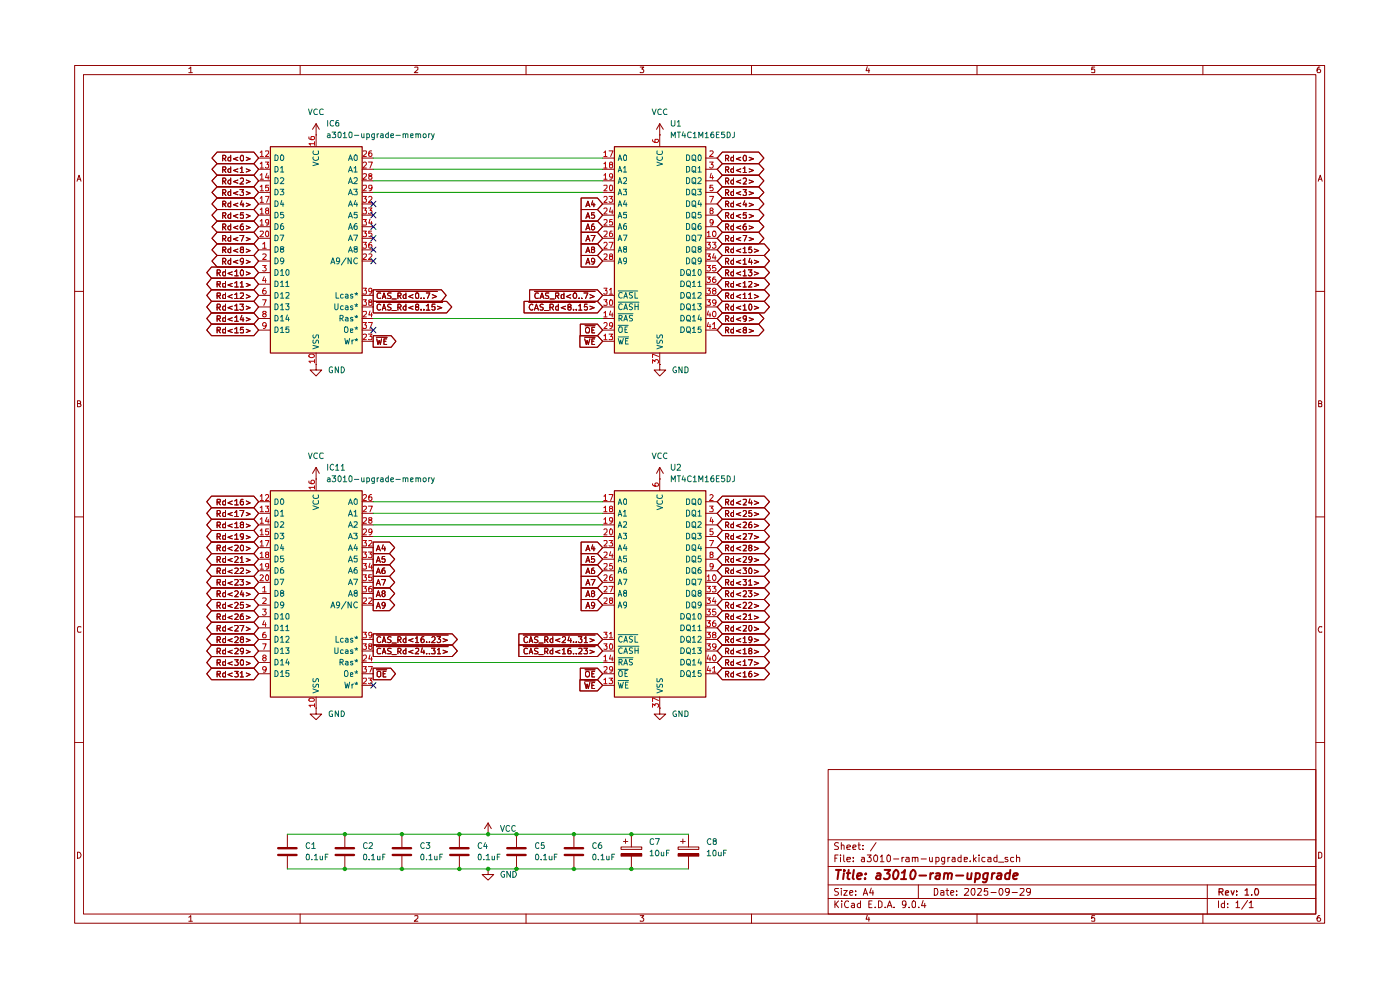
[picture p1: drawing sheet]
<svg xmlns="http://www.w3.org/2000/svg" width="297mm" height="210mm" viewBox="0 0 297 210" stroke-linecap="round" stroke-linejoin="round" font-family="sans-serif">
<g fill="none" stroke="#910000" stroke-width=".21">
<path d="M15.8 13.9h265.2v181.9h-265.2zM17.7 15.8h261.4v178.1h-261.4zM40 14.6l.5-.4v1.2M40 15.4h.8M63.7 13.9v1.9M88 14.3l.6-.1v.5l-.7 .7h.7M111.6 13.9v1.9M135.8 14.2h.8l-.5 .4 .5 .3-.1 .4h-.7M159.4 13.9v1.9M184 14.1l-.3 .9h.8M184.3 14.6v.8M207.3 13.9v1.9"/>
<path d="M232.2 14.2h-.6v.6l.1-.2h.4l.1 .2v.5h-.6M255.2 13.9v1.9M280 14.2a.55 .55 0 0 0-.6 .5l.2 .7h.4l.2-.2v-.3l-.3-.3h-.2l-.3 .3M16.3 38.4l.5-1.2 .4 1.2M16.5 38h.6M279.7 38.4l.4-1.2 .4 1.2M279.7 38h.6M15.8 61.8h1.9M279.1 61.8h1.9M16.4 85.6h.6v-.5l-.6-.1v1.3h.5l.3-.4-.3-.3M279.7 85.6h.5l.2-.3-.2-.3h-.5v1.3h.5l.2-.1v-.4l-.2-.2M15.8 109.6h1.9"/>
<path d="M279.1 109.6h1.9M17.2 133l-.6-.1-.2 .3v.7l.2 .2 .6-.1M280.4 133l-.5-.1-.2 .5 .2 .7 .5-.1M15.8 157.5h1.9M279.1 157.5h1.9M175.7 163.2h103.4v30.7h-103.4zM175.7 178.1h103.4M177.9 178.8l-.6-.1-.3 .4 .1 .2a.56 .56 0 0 1 .6 .3 .56 .56 0 0 1 0 .6h-.7M178.5 179.4l.1-.2 .5 .2v.8M178.5 178.7v1.5M179.7 179.7l.7-.1-.1-.3-.4-.1-.2 .2v.8h.6M180.9 179.7l.7-.1-.2-.4h-.3l-.2 .2v.6l.1 .2h.5"/>
<path d="M182 179.2h.5M182.2 178.7v1.3l.1 .2h.2M183.1 179.3v.1M185.8 178.7l-1.1 1.8M16.4 180.8a.65 .65 0 0 1 .8 .6 .65 .65 0 0 1-.8 .6zM40 194.6l.5-.4v1.2M40 195.4h.8M63.7 193.9v1.9M88 194.3l.6-.1v.5l-.7 .7h.7M111.6 193.9v1.9M135.8 194.2h.8l-.5 .5 .5 .2-.1 .4h-.7M159.4 193.9v1.9"/>
<path d="M175.7 190.6h103.4M175.7 187.7h103.4M175.7 183.8h103.4M177.1 191.1v1.4M177.1 182h.4M177.3 191.8l.6 .7M177.8 181.4h-.7v1.4M177.9 188.5l-.8 .1v.4l.6 .2 .2 .4-.4 .3-.5-.1M177.9 191.1l-.8 .8M178.3 181.4v.1M178.3 181.9v.9M178.5 188.5v.1"/>
<path d="M178.5 188.9v1M178.6 191.1v.2M178.6 191.6v.9M179 188.9h.7l-.7 1h.7M179 181.4v1.1l.2 .3M179.7 182.3l.7-.1-.1-.3h-.6v.1v.7h.6M180 191.3v-.1a.7 .7 0 0 0-.9 .5 .7 .7 0 0 0 .6 .8l.3-.1M180.3 189.4l.6-.2-.1-.3-.5 .1v.7l.1 .2 .4-.1M180.7 191.7l.4-.1 .2 .2v.7M181 182.6v.2M181 181.9v.1M181.3 191.9l-.7 .3 .2 .3 .5-.1"/>
<path d="M181.5 189.7v.2M181.5 189v.1M182.5 191.7a.45 .45 0 0 0-.6 .2l.1 .5h.5M182.5 191.1v1.4M182.8 181.9h.5l.1 .9M183.1 180.1v.1M183.1 189.9l.5-1.4 .5 1.4M183.2 189.5h.8M183.4 182.2h-.5l-.2 .3 .2 .3 .5-.1M184 194.1l-.3 .9h.8M184 181.4h.8l-.5 .5 .4 .1 .1 .5-.2 .3h-.4l-.2-.2M184.3 194.6v.8"/>
<path d="M184.3 191.8h.5M184.8 188.4l-.3 1h.8M185 191.1h-.7v1.4h.7M185.2 188.9v1M185.6 181.4h.2a.8 .8 0 0 1 .4 .7 .8 .8 0 0 1-.4 .7 .84 .84 0 0 1-.2-1.4zM185.7 192.4v.1M186.4 191.1h.3l.4 .3v.8l-.4 .3h-.3zM186.8 181.8l.3-.4v1.4M186.8 182.8h.7M187.8 192.4v.1M188.2 192.5l.5-1.4 .5 1.4M188.2 181.5l.4-.1 .3 .2v.9l-.3 .3a.82 .82 0 0 1-.4-1.3z"/>
<path d="M188.4 192.1h.7M189.6 182.2h1.1M189.7 192.4v.1M191.3 181.9v.9M191.8 181.9h-.4l-.1 .2M192.2 191.8l-.3 .2-.5-.1v-.6l.3-.2 .4 .1a1.05 1.05 0 0 1-.3 1.3h-.3M192.2 181.9h.6l.1 .9M192.9 192.4v.1M192.9 182.2h-.5l-.3 .3 .3 .3 .5-.1M193.5 191.3l.4-.2 .3 .2-.1 1.1h-.6zM193.5 182l.6-.1v.9M193.5 181.9v.9"/>
<path d="M194.1 182l.1-.1h.5v.9M194.8 187.7v2.9M194.9 192.4v.1M195.4 182.2h1.1M195.8 191l-.3 1.1h.9M196.2 191.6v.9M197.2 181.9v.6a.36 .36 0 0 0 .6 .2v-.1M197.8 181.9v.9M198.2 188.5h.5a.83 .83 0 0 1 .2 .9 .83 .83 0 0 1-.7 .5zM198.5 182.7a.45 .45 0 0 0 .7-.2l-.1-.5-.6-.1v1.4M199.6 189h.6v.9M200.2 189.2l-.6 .2v.4h.6"/>
<path d="M200.4 182.7l-.4 .1-.3-.3 .2-.6h.5v1.1l-.2 .3-.4-.1M200.7 188.9h.6M200.9 188.5v1.2l.4 .2M201.1 181.9v.9M201.5 181.9h-.2l-.2 .2M201.7 189.4l.7-.2-.1-.2-.5-.1-.1 .2 .1 .7h.5M202 181.9h.5l.1 .9M202.6 182.2h-.5l-.2 .3 .2 .3 .5-.1M202.9 189.7v.2M202.9 189v.1M203.9 181.9h-.5l-.2 .6a.45 .45 0 0 0 .7 .2M203.9 181.4v1.4"/>
<path d="M204.6 182.3l.6-.1-.1-.3h-.5v.8h.5M204.6 188.6l.7-.1 .2 .3-.9 1.1h.9M205.8 182.6v.2M206.2 188.6l.5-.1a1.1 1.1 0 0 1-.2 1.4l-.3-.2-.2-.4zM206.5 181.4v1.4M206.7 182.2l.4 .6M207.1 181.9l-.6 .5M207.3 193.9v1.9M207.4 188.6l.7-.1 .1 .3-.8 1.1h.8M207.7 181.4v.1M207.7 181.9v.9M209 181.9h-.5l-.2 .2v.4l.2 .3 .5-.1"/>
<path d="M209.6 188.5h-.7l-.1 .6 .2-.1 .5 .1 .1 .6-.3 .2h-.3l-.2-.2M209.6 181.9h.5l.1 .9M210.2 182.2l-.6 .1v.4h.6M210.2 189.3h1.1M211.5 181.9h-.5l-.2 .2v.4l.3 .3 .4-.1M211.5 181.4v1.4M211.8 182.9h1.1M212.1 188.5a.75 .75 0 0 1 .8 .6 .75 .75 0 0 1-.5 .8 .89 .89 0 0 1-.3-1.4zM213.8 181.9h-.5l-.1 .1 .6 .4v.3h-.6M214.1 189.1l-.2 .2h-.4l-.2-.2 .1-.6 .6 .1a.99 .99 0 0 1-.3 1.3h-.3M214.7 189.3h1.1M215.1 181.9h-.6l-.1 .2v.4l.2 .3 .5-.1"/>
<path d="M215.6 182l.6-.1 .1 .9M215.6 181.4v1.4M216.4 188.6l.7-.1 .2 .3-1 1.1h1M218.6 189.1l-.2 .2-.5-.1-.1-.1v-.5l.6-.1 .2 .2-.2 1-.5 .2M232.2 194.2h-.6v.6l.1-.1h.4l.1 .1v.5h-.6M255.2 193.9v1.9M256.1 187.7v6.2M258.5 191.1v1.4M259.8 191.7l-.5-.1-.2 .3 .1 .5h.6M259.8 191.1v1.4M260.4 192.4v.1M260.4 191.7v.1"/>
<path d="M262.2 191.5l.4-.4v1.4M262.2 192.5h.8M264.7 191l-1.3 1.9M265 191.5l.3-.2 .1-.2v1.4M265 192.5h.9M279.7 180.8h.4l.3 .3v.6l-.3 .3h-.4zM280 194.2a.55 .55 0 0 0-.6 .5l.2 .7h.4l.2-.2v-.3l-.3-.2h-.2l-.3 .2"/>
</g>
<path d="M258.6 189.2h.7l.2-.3-.1-.3-.8-.1v1.4M259 189.2l.5 .7M260 189.4l.6-.1-.1-.4-.4 .1-.1 .7 .1 .2h.5M261.2 188.9l.3 1 .3-1M262.3 189.8v.1M262.3 189v.2M264.1 188.9l.4-.4v1.4M264.1 189.9h.8M265.6 189.8v.1M266.3 188.5a.73 .73 0 0 1 .8 .5 .73 .73 0 0 1-.4 .9h-.4l-.1-.5z" fill="none" stroke="#910000" stroke-width=".25"/>
<g fill="none" stroke="#910000" stroke-width=".42">
<path d="M177.3 184.5h1.1M177.9 184.5l-.2 2M179 185.2l-.1 1.3M179.1 184.5v.3M179.6 185.2h.8M180 184.5l-.2 1.7 .4 .3M181.1 184.5l-.2 1.7 .2 .3M181.8 185.9l1-.3v-.3a.6 .6 0 0 0-.9 .2v.9h.7M183.5 186.3v.2M183.7 185.3l.1 .1-.2 .1 .1-.2-.1 .2M186.1 185.3h.6v1.2M186.8 185.6l-.7 .1-.3 .5 .3 .3 .6-.1"/>
<path d="M187.7 184.5h1.2l-.7 .8 .4 .1 .2 .2-.1 .5-.3 .3-.6 .1-.3-.2M190 184.5a1.06 1.06 0 0 1 .6 1.1 1.06 1.06 0 0 1-.8 .9l-.3-.4a1.52 1.52 0 0 1 .5-1.6zM191.1 186.5h1.1M191.3 185.1l.7-.6-.3 2M193.7 184.5a1.06 1.06 0 0 1 .5 1.1 1.06 1.06 0 0 1-.8 .9l-.2-.4a1.52 1.52 0 0 1 .5-1.6zM195 185.7h1.5M197.4 185.2l-.1 1.3M198 185.2l-.6 .3M198.6 185.3h.7v1.2M199.4 185.6l-.6 .1-.4 .4 .3 .4 .6-.1M200.4 185.4l.2-.2 .4 .1v1.2M200.4 185.2l-.2 1.3"/>
<path d="M201.1 185.5a.47 .47 0 0 1 .5-.3 .47 .47 0 0 1 .4 .3l-.2 1M202.8 185.7h1.5M205.3 185.2l-.1 1.2 .5 .1 .3-.2M206.1 185.2l-.1 1.3M207 185.3a.6 .6 0 0 1 .9 .2l-.1 .6a.65 .65 0 0 1-.9 .3M207.1 185.2l-.3 2M209.6 185.2l-.4 1.9h-.7M209.6 185.3a.72 .72 0 0 0-1 .2v.8l.2 .2 .6-.1M210.5 185.2l-.1 1.3M211 185.2l-.6 .3M211.6 185.3h.8l-.1 1.2M212.5 185.6l-.7 .1-.3 .4 .2 .4 .6-.1"/>
<path d="M214.3 185.3a.72 .72 0 0 0-1.1 .2l.1 .9h.8M214.3 184.5l-.2 2M214.9 185.9l1-.3v-.3a.6 .6 0 0 0-.9 .2v.9h.7"/>
</g>
<g fill="#ffb">
<path d="M130.3 31.1h19.4v43.7h-19.4z"/>
<path d="M57.3 104.1h19.5v43.7h-19.5z"/>
<path d="M130.3 104.1h19.4v43.7h-19.4z"/>
<path d="M57.3 31.1h19.5v43.7h-19.5z"/>
</g>
<g fill="none" stroke="#910000" stroke-width=".21">
<path d="M127.8 33.5h2.5M127.8 35.9h2.5M127.8 38.4h2.5M140 28.6h.1M140 26.2l-.7 1.2M140 26.2l.7 1.2M140 26.2v4.9M149.7 33.5h2.4M149.7 35.9h2.4M149.7 38.4h2.4M153.2 32.3h7.8l1.1 1.2-1.1 1.2h-7.8l-1.1-1.2zM153.2 39.6h7.8l1.1 1.2-1.1 1.2h-7.8l-1.1-1.2z"/>
<path d="M153.2 34.7h7.8l1.1 1.2-1.1 1.3h-7.8l-1.1-1.3zM153.2 37.2h7.8l1.1 1.2-1.1 1.2h-7.8l-1.1-1.2zM153.9 33.6l.6-.1v-.5l-.6-.1v1.2M153.9 36h.6v-.6h-.6v1.2M153.9 38.4h.6v-.6h-.6v1.2M154.2 33.6l.4 .5M154.2 36l.4 .6M154.2 38.4l.4 .6M155.6 32.9v1.2h-.4l-.2-.1 .1-.6h.5M155.6 35.8h-.4l-.2 .2 .1 .5h.5M155.6 38.3l-.3-.1-.3 .2v.4l.3 .2 .3-.1M155.6 35.4v1.2"/>
<path d="M155.6 37.8v1.2M157.1 33.4l-.9 .3 .9 .3M157.1 35.8l-.9 .4 .9 .3M157.1 38.2l-.9 .3 .9 .4M157.7 35.7l.3-.3v1.2M157.7 37.9l.1-.1h.4l.1 .1v.5l-.6 .6h.6M157.7 36.6h.6M157.8 33l.3-.1 .2 .3v.8l-.1 .1-.4-.1a.78 .78 0 0 1 0-1zM158.9 33.4l1 .3-1 .3M158.9 35.8l1 .4-1 .3M158.9 38.2l1 .3-1 .4M123.3 44.5h3.4l1.1 1.1-1.1 1.3h-3.4z"/>
<path d="M123.3 42h3.4l1.1 1.3-1.1 1.2h-3.4zM123.3 46.9h3.4l1.1 1.2-1.1 1.2h-3.4zM123.3 51.7h3.4l1.1 1.3-1.1 1.2h-3.4zM123.3 49.3h3.4l1.1 1.2-1.1 1.2h-3.4zM123.3 54.2h3.4l1.1 1.2-1.1 1.2h-3.4zM124.3 46.3l.4-1.2 .4 1.2M124.3 43.9l.4-1.2 .4 1.2M124.3 48.8l.4-1.3 .4 1.3M124.3 53.6l.4-1.2 .4 1.2M124.3 51.1l.4-1.1 .4 1.1M124.3 56.1l.4-1.3 .4 1.3M124.4 46h.6"/>
<path d="M124.4 43.5h.6M124.4 48.4h.6M124.4 53.3h.6M124.4 50.8h.6M124.4 55.7h.6M125.4 50h.8l-.6 1.1M125.6 52.9l-.1-.1v-.3l.5-.1 .2 .3-.1 .1-.6 .2v.5l.1 .1h.3l.3-.3-.3-.4M125.7 42.6l-.2 .8h.7M126 47.5l-.4 .1-.1 .2v.8l.4 .2 .3-.3-.2-.5h-.4l-.1 .3M126 43.1v.8M126.1 45.1h-.6v.5h.4l.3 .2-.1 .4h-.6M126.2 55.4l-.2 .1h-.4l-.1-.5 .4-.2 .3 .2-.2 .9-.4 .2"/>
<path d="M127.8 40.8h2.5M127.8 43.3h2.5M127.8 45.6h2.5M127.8 48.1h2.5M127.8 50.5h2.5M127.8 53h2.5M127.8 55.4h2.5M149.7 40.8h2.4M149.7 43.3h2.4M149.7 45.6h2.4M149.7 48.1h2.4M149.7 50.5h2.4"/>
<path d="M149.7 53h2.4M149.7 55.4h2.4M149.7 57.8h2.4M153.2 59h8.9l1.1 1.3-1.1 1.2h-8.9l-1.1-1.2zM153.2 56.6h8.9l1.1 1.2-1.1 1.2h-8.9l-1.1-1.2zM153.2 51.7h8.9l1.1 1.3-1.1 1.2h-8.9l-1.1-1.2zM153.2 54.2h8.9l1.1 1.2-1.1 1.2h-8.9l-1.1-1.2zM153.2 44.5h7.8l1.1 1.1-1.1 1.3h-7.8l-1.1-1.3zM153.2 46.9h7.8l1.1 1.2-1.1 1.2h-7.8l-1.1-1.2zM153.2 49.3h7.8l1.1 1.2-1.1 1.2h-7.8l-1.1-1.2zM153.2 42h7.8l1.1 1.3-1.1 1.2h-7.8l-1.1-1.2zM153.9 57.9l.6-.1v-.5l-.6-.1v1.3"/>
<path d="M153.9 53h.6v-.6h-.6v1.2M153.9 55.5l.6-.1v-.5l-.6-.1v1.3M153.9 45.7l.6-.1v-.5h-.6v1.2M153.9 48.2l.6-.1v-.5l-.6-.1v1.3M153.9 50.6l.6-.1v-.5h-.6v1.1M153.9 40.9l.6-.1v-.5l-.6-.1v1.3M153.9 43.3h.6v-.5l-.6-.1v1.2M154.2 57.9l.4 .6M154.2 53l.4 .6M154.2 55.5l.4 .6M154.2 45.7l.4 .6M154.2 48.2l.4 .6"/>
<path d="M154.2 50.6l.4 .5M154.2 40.9l.4 .6M154.2 43.3l.4 .6M155.6 59.7v1.2h-.4l-.2-.2v-.4l.2-.2h.4M155.6 57.7h-.3l-.3 .2v.4l.3 .2 .3-.1M155.6 52.8h-.4l-.2 .2 .1 .5h.5M155.6 55.3l-.3-.1-.3 .3v.3l.3 .3 .3-.1M155.6 45.6l-.3-.1-.3 .2 .1 .5h.5M155.6 48l-.3-.1-.3 .3v.3l.3 .3 .3-.1M155.6 50v1.1h-.4l-.2-.1 .1-.5h.5M155.6 40.7l-.3-.1-.3 .3v.3l.3 .3 .3-.1M155.6 42.7v1.2h-.4l-.2-.2v-.4l.2-.2h.4"/>
<path d="M155.6 40.2v1.3M155.6 45.1v1.2M155.6 47.5v1.3M155.6 52.4v1.2M155.6 54.8v1.3M155.6 57.2v1.3M157.1 57.7l-.9 .3 .9 .3M157.1 52.8l-.9 .4 .9 .3M157.1 55.2l-.9 .3 .9 .4M157.1 45.5l-.9 .3 .9 .4M157.1 47.9l-.9 .4 .9 .3M157.1 50.4l-.9 .3 .9 .4"/>
<path d="M157.1 40.6l-.9 .4 .9 .3M157.1 43.1l-.9 .3 .9 .4M157.7 57.6h.1l.2-.4v1.3M157.7 52.7l.3-.3v1.2M157.7 55.2l.3-.4v1.3M157.7 50h.7l-.5 1.1M157.7 40.2h.6l-.3 .5 .3 .1v.5l-.1 .2h-.4l-.1-.2M157.7 58.5h.6M157.7 53.6h.6M157.7 56.1h.6M158 42.6l-.3 .8h.7M158.2 47.5l-.4 .2-.1 .8 .2 .3 .4-.2-.1-.6h-.4l-.1 .3"/>
<path d="M158.2 43.1v.8M158.3 45.1h-.6v.5h.6v.6h-.6M158.8 57.2h.7l-.4 .5h.3v.7l-.5 .1-.1-.2M158.8 59.8l.5-.1 .2 .3-.7 .9h.7M158.9 45.5l1 .3-1 .4M158.9 47.9l1 .4-1 .3M158.9 50.4l1 .3-1 .4M158.9 40.6l1 .4-1 .3M158.9 43.1l1 .3-1 .4M159.1 54.8l-.3 .8h.8M159.4 52.4h-.5l-.1 .6 .2-.2 .4 .1v.6h-.6M159.4 55.2v.9"/>
<path d="M160 57.7l1 .3-1 .3M160 52.8l1 .4-1 .3M160 55.2l1 .3-1 .4M127.8 62.7h2.5M127.8 65.1h2.5M127.8 67.6h2.5M127.8 70h2.5M127.8 72.4h2.5M140 77.3v1.2h1.2l-1.2 1.3-1.2-1.3h1.2M140 77.3h.1M140 74.8v2.5M149.7 62.7h2.4"/>
<path d="M149.7 65.1h2.4M149.7 67.6h2.4M149.7 70h2.4M149.7 60.3h2.4M153.2 61.5h8.9l1.1 1.2-1.1 1.2h-8.9l-1.1-1.2zM153.2 63.9h8.9l1.1 1.2-1.1 1.3h-8.9l-1.1-1.3zM153.2 66.4h7.8l1.1 1.2-1.1 1.2h-7.8l-1.1-1.2zM153.2 68.8h7.8l1.1 1.2-1.1 1.2h-7.8l-1.1-1.2zM153.9 62.7h.6v-.6h-.6v1.2M153.9 60.3h.6v-.5l-.6-.1v1.2M153.9 65.2l.6-.1v-.5l-.6-.1v1.3M153.9 67.7l.6-.1v-.5l-.6-.1v1.2"/>
<path d="M153.9 70h.6v-.5l-.6-.1v1.2M154.2 62.7l.4 .6M154.2 60.3l.4 .6M154.2 65.2l.4 .6M154.2 67.7l.4 .5M154.2 70l.4 .6M155.6 62.6l-.3-.1-.3 .2 .1 .5h.5M155.6 65l-.3-.1-.3 .3v.3l.3 .3 .3-.1M155.6 67v1.2h-.4l-.2-.2 .1-.5h.5M155.6 69.4v1.2h-.4l-.2-.6 .2-.1h.4M155.6 62.1v1.2M155.6 64.5v1.3"/>
<path d="M157.1 62.5l-.9 .4 .9 .3M157.1 60.1l-.9 .4 .9 .3M157.1 64.9l-.9 .4 .9 .3M157.1 67.4l-.9 .3 .9 .4M157.1 69.9l-.9 .3 .9 .3M157.7 62.5l.3-.4v1.2M157.7 60l.3-.3v1.2M157.7 64.9h.1l.2-.4v1.3M157.7 63.3h.6M157.7 60.9h.6M157.7 65.8h.6M157.9 69.9l-.2-.2 .2-.3 .4 .1v.4a.48 .48 0 0 0-.5 .1 .48 .48 0 0 0 0 .6l.5-.1v-.5l-.1-.1"/>
<path d="M158.3 67.5v.2a.42 .42 0 0 1-.5-.1 .42 .42 0 0 1-.1-.5h.6v.8l-.1 .3h-.4M158.8 62.5l.4-.4v1.2M158.8 63.3h.7M158.9 67.4l1 .3-1 .4M158.9 69.9l1 .3-1 .3M159.1 64.5a.68 .68 0 0 1 .4 .7 .68 .68 0 0 1-.4 .6l-.3-.5 .1-.6zM160 62.5l1 .4-1 .3M160 60.1l1 .4-1 .3M160 64.9l1 .4-1 .3M67.1 99.1v5M67.1 99.1l-.8 1.3M67.1 99.1l.6 1.3"/>
<path d="M44.9 110.2h8.9l1.1 1.1-1.1 1.2h-8.9l-1-1.2zM44.9 105.2h8.9l1.1 1.2-1.1 1.3h-8.9l-1-1.3zM44.9 112.5h8.9l1.1 1.3-1.1 1.2h-8.9l-1-1.2zM44.9 119.8h8.9l1.1 1.3-1.1 1.2h-8.9l-1-1.2zM44.9 115h8.9l1.1 1.2-1.1 1.2h-8.9l-1-1.2zM44.9 117.4h8.9l1.1 1.2-1.1 1.2h-8.9l-1-1.2zM44.9 107.7h8.9l1.1 1.2-1.1 1.3h-8.9l-1-1.3zM46.1 111.4h.5l.1-.1v-.5l-.6-.1v1.2M46.1 106.5h.6v-.5l-.6-.1v1.2M46.1 113.8h.6v-.5l-.6-.1v1.2M46.1 116.2h.6v-.5h-.6v1.1M46.1 118.7h.5l.1-.2v-.3l-.1-.2h-.5v1.3"/>
<path d="M46.1 109l.6-.1v-.4l-.1-.2h-.5v1.3M46.3 111.4l.4 .5M46.3 106.5l.4 .6M46.3 113.8l.4 .6M46.3 116.2l.4 .6M46.3 118.7l.4 .6M46.3 109l.4 .6M47.8 110.7v1.2h-.5l-.1-.6h.6M47.8 106.3h-.4l-.2 .1v.6h.6M47.8 113.2v1.2h-.5l-.1-.7 .6-.1M47.8 116.1l-.4-.1-.2 .2v.6h.6M47.8 118.5h-.6v.6l.2 .2 .4-.1"/>
<path d="M47.8 108.8l-.4-.1-.2 .2v.5l.2 .2 .4-.1M47.8 105.9v1.2M47.8 108.3v1.3M47.8 115.7v1.1M47.8 118v1.3M49.3 111.2l-1 .3 1 .3M49.3 106.3l-1 .4 1 .3M49.3 113.6l-1 .4 1 .3M49.3 116l-1 .3 1 .5M49.3 118.5l-1 .3 1 .3M49.3 108.7l-1 .4 1 .3M49.8 111.1l.4-.4v1.2"/>
<path d="M49.8 106.3l.4-.4v1.2M49.8 113.5l.4-.3v1.2M49.8 115.7h.6l.1 .1v.4l-.7 .6h.7M49.8 118.2l.5-.2 .2 .3-.7 1h.7M49.8 108.7l.4-.4v1.3M49.8 111.9h.7M49.8 107.1h.7M49.8 114.4h.7M49.8 109.6h.7M50.9 108.3h.8l-.5 1.3M51 118.4h.1l.2-.4v1.3M51 119.3h.6"/>
<path d="M51.1 115.7h.4l.1 .1v.8l-.1 .2a.6 .6 0 0 1-.6-.5 .6 .6 0 0 1 .2-.6zM51.2 111.3l-.2-.2 .1-.3h.5v.5h-.4l-.2 .2 .1 .4 .5-.1v-.4l-.1-.1M51.6 105.9l-.5 .1-.1 .9 .2 .2 .4-.1v-.5l-.1-.2h-.3l-.2 .3M51.6 113.7l-.1 .3h-.3l-.2-.3 .1-.4h.5v.8l-.1 .3h-.4M52.2 111.2l.9 .3-.9 .3M52.2 106.3l.9 .4-.9 .3M52.2 113.6l.9 .4-.9 .3M52.2 116l.9 .3-.9 .5M52.2 118.5l.9 .3-.9 .3M52.2 108.7l.9 .4-.9 .3M54.9 106.4h2.4M54.9 108.9h2.4"/>
<path d="M54.9 111.3h2.4M54.9 113.8h2.4M54.9 116.2h2.4M54.9 118.6h2.4M67.1 101.6h.1M76.8 106.4h2.4M76.8 108.9h2.4M76.8 111.3h2.4M76.8 113.8h2.4M76.8 116.2h2.4M76.8 118.6h2.4M79.2 115h3.4l1.1 1.2-1.1 1.2h-3.4z"/>
<path d="M79.2 119.8h3.4l1.1 1.3-1.1 1.2h-3.4zM79.2 117.4h3.4l1.1 1.2-1.1 1.2h-3.4zM79.8 116.8l.5-1.1 .4 1.1M79.8 119.3l.5-1.3 .4 1.3M80 116.5h.5M80 119h.5M81.3 115.6l-.3 .8h.8M81.6 118h-.5l-.1 .6 .6-.1v.7l-.4 .1-.2-.2M81.6 116v.8M44.9 122.3h8.9l1.1 1.2-1.1 1.2h-8.9l-1-1.2zM44.9 124.7h8.9l1.1 1.2-1.1 1.3h-8.9l-1-1.3zM44.9 127.2h8.9l1.1 1.2-1.1 1.1h-8.9l-1-1.1z"/>
<path d="M44.9 129.5h8.9l1.1 1.3-1.1 1.2h-8.9l-1-1.2zM44.9 132h8.9l1.1 1.2-1.1 1.3h-8.9l-1-1.3zM44.9 134.5h8.9l1.1 1.1-1.1 1.2h-8.9l-1-1.2zM44.9 136.8h8.9l1.1 1.3-1.1 1.2h-8.9l-1-1.2zM44.9 139.3h8.9l1.1 1.2-1.1 1.2h-8.9l-1-1.2zM46.1 121.2h.5l.1-.2v-.4l-.6-.1v1.2M46.1 123.5h.6v-.5l-.6-.1v1.2M46.1 126l.6-.1v-.4l-.1-.2h-.5v1.3M46.1 128.4h.5l.1-.1v-.4l-.1-.1h-.5v1.2M46.1 130.8h.6v-.5l-.6-.1v1.2M46.1 133.3l.6-.1v-.4l-.6-.1v1.2M46.1 135.7l.6-.1v-.4l-.1-.2h-.5v1.3"/>
<path d="M46.1 138.2h.5l.1-.2v-.4l-.6-.1v1.2M46.3 121.2l.4 .5M46.3 123.5l.4 .6M46.3 126l.4 .6M46.3 128.4l.4 .6M46.3 130.8l.4 .6M46.3 133.3l.4 .6M46.3 135.7l.4 .6M46.3 138.2l.4 .5M47.8 120.5v1.2h-.5l-.1-.7 .6-.1M47.8 123.4h-.6v.6h.6M47.8 125.8l-.4-.1-.2 .2v.5l.2 .2 .4-.1"/>
<path d="M47.8 128.3h-.6v.6l.2 .1 .4-.1M47.8 130.2v1.2h-.5l-.1-.7 .6-.1M47.8 133.1l-.4-.1-.2 .2v.6h.6M47.8 135.6l-.4-.1-.2 .1v.5l.2 .2 .4-.1M47.8 137.5v1.2h-.5l-.1-.7h.6M47.8 122.9v1.2M47.8 125.3v1.3M47.8 127.8v1.2M47.8 132.7v1.2M47.8 135v1.3M47.8 140v1.1M49.3 120.9l-1 .3 1 .4"/>
<path d="M49.3 123.4l-1 .3 1 .3M49.3 125.7l-1 .4 1 .3M49.3 128.2l-1 .3 1 .4M49.3 130.6l-1 .4 1 .3M49.3 133l-1 .4 1 .4M49.3 135.5l-1 .3 1 .3M49.3 137.9l-1 .4 1 .3M49.8 120.6l.5-.1 .2 .2-.7 1h.7M49.8 123l.6-.1 .1 .2v.3l-.7 .7h.7M49.8 125.5l.5-.2 .2 .3v.3l-.7 .7h.7M49.8 127.9l.5-.1 .2 .2-.7 1h.7M49.8 130.3l.5-.1 .2 .3-.7 .9h.7"/>
<path d="M49.8 132.8l.6-.1 .1 .1v.4l-.7 .7h.7M49.8 135.2l.5-.2 .2 .3v.3l-.7 .7h.7M49.8 137.6l.5-.1 .2 .3-.7 .9h.7M49.8 140h.7l-.4 .4 .4 .2v.5h-.7M50.9 122.9h.7l-.3 .5 .3 .1v.5h-.7M50.9 132.7h.8l-.5 1.2M51 120.6h.6v.4l-.7 .7h.7M51.1 140h.4l.1 .2v.7l-.3 .2a.77 .77 0 0 1-.2-1.1zM51.2 135.6l-.2-.3 .2-.3h.3l.1 .5-.6 .3v.3l.2 .2 .4-.2v-.4l-.1-.1M51.3 125.3l-.3 .9h.7M51.6 130.2l-.5 .1a.94 .94 0 0 0 0 1.1l.5-.1v-.5l-.4-.2-.2 .3M51.6 125.7v.9"/>
<path d="M51.6 127.8h-.5l-.1 .6 .6-.1v.6l-.1 .1h-.4l-.1-.1M51.6 138v.2a.42 .42 0 0 1-.5-.1 .42 .42 0 0 1 0-.5h.5v.8l-.1 .3h-.4M52.2 120.9l.9 .3-.9 .4M52.2 123.4l.9 .3-.9 .3M52.2 125.7l.9 .4-.9 .3M52.2 128.2l.9 .3-.9 .4M52.2 130.6l.9 .4-.9 .3M52.2 133l.9 .4-.9 .4M52.2 135.5l.9 .3-.9 .3M52.2 137.9l.9 .4-.9 .3M54.9 121.1h2.4M54.9 123.5h2.4"/>
<path d="M54.9 125.9h2.4M54.9 128.4h2.4M54.9 130.8h2.4M54.9 133.2h2.4M54.9 135.6h2.4M54.9 138.1h2.4M76.8 121.1h2.4M76.8 123.5h2.4M76.8 125.9h2.4M76.8 128.4h2.4M76.8 135.6h2.4M76.8 138.1h2.4"/>
<path d="M79.2 136.8h16.7l1.1 1.3-1.1 1.2h-16.7zM79.2 134.5h16.7l1.1 1.1-1.1 1.2h-16.7zM79.2 124.7h3.4l1.1 1.2-1.1 1.3h-3.4zM79.2 127.2h3.4l1.1 1.2-1.1 1.1h-3.4zM79.2 122.3h3.4l1.1 1.2-1.1 1.2h-3.4zM79.8 126.6l.5-1.3 .4 1.3M79.8 129l.5-1.2 .4 1.2M79.8 121.7l.5-1.2 .4 1.2M79.8 124.1l.5-1.2 .4 1.2M79.8 137.2h15.3M79.8 134.7h15.3M80 126.2h.5"/>
<path d="M80 128.6h.5M80 121.3h.5M80 123.8h.5M80.8 137.6h-.1a.45 .45 0 0 0-.7 .2v.6l.2 .3 .6-.1M80.8 135.2l-.4-.2-.4 .4 .1 .7 .3 .2 .4-.2M80.9 122.9h.9l-.5 1.2M81.1 138.7l.4-1.2 .4 1.2M81.1 136.3l.4-1.3 .4 1.3M81.2 138.3h.6M81.2 136h.6M81.3 125.9l-.2-.1a.31 .31 0 0 1 .1-.4 .31 .31 0 0 1 .4 .1v.3l-.5 .1-.1 .2v.2l.3 .3 .4-.3-.1-.4h-.1M81.6 120.5l-.4 .1-.2 .4 .1 .7h.5v-.7l-.3-.1-.3 .3"/>
<path d="M81.7 128.3a.35 .35 0 0 1-.3 .2 .35 .35 0 0 1-.4-.2l.1-.5h.4a.72 .72 0 0 1 .2 .7 .72 .72 0 0 1-.6 .5M83 137.6h-.7v.4l.5 .2 .2 .3-.2 .2h-.6M83 135.1l-.5-.1-.3 .3 .2 .3 .6 .4-.3 .3-.5-.1M83.1 138.9h1M83.1 136.4h1M84.4 138.2h.4l.3-.3-.1-.3-.6-.1v1.2M84.4 135.7l.6-.1 .1-.3-.3-.3h-.4v1.3M84.7 138.2l.4 .5M84.7 135.7l.4 .6M86.1 137.5v1.2h-.4l-.2-.2 .1-.5h.5M86.1 135.6l-.3-.1-.3 .2v.4l.3 .2 .3-.1M86.1 135v1.3"/>
<path d="M87.6 137.9l-.9 .4 .9 .3M87.6 135.5l-.9 .3 .9 .3M88.1 137.6h.7v.4l-.7 .7h.7M88.1 135.4l.4-.4v1.3M88.1 136.3h.7M89.6 137.4l-.3 .9h.8M89.9 135l-.4 .1-.2 .3v.7l.2 .2 .4-.1v-.6h-.4l-.2 .2M89.9 137.9v.8M90.5 138.6v.1M90.5 136.1v.2M91.1 138.6v.1M91.1 136.1v.2"/>
<path d="M91.5 137.5h.8l-.4 .5 .4 .1v.5h-.8M91.6 135.2l.2-.2h.3l.2 .2v.4l-.8 .7h.8M92.7 135h.8l-.4 .6 .4 .2-.1 .4-.5 .1-.2-.2M92.8 137.8l.3-.3v1.2M92.8 138.7h.7M94 137.9l.9 .4-.9 .3M94 135.5l.9 .3-.9 .3M110.1 136.8h16.6l1.1 1.3-1.1 1.2h-16.6zM110.1 134.5h16.6l1.1 1.1-1.1 1.2h-16.6zM111 137.2h15.2M111 134.7h15.2M111.9 137.6h-.1a.45 .45 0 0 0-.6 .2v.6l.1 .3 .6-.1"/>
<path d="M111.9 135.2l-.4-.2-.3 .4v.6l.1 .2 .4 .1 .2-.2M112.3 138.7l.3-1.2 .4 1.2M112.3 136.3l.3-1.3 .4 1.3M112.4 138.3h.5M112.4 136h.5M114.1 137.6h-.6v.4l.5 .2 .1 .3-.1 .2h-.6M114.1 135.1l-.5-.1-.2 .3 .1 .3 .6 .4-.2 .3-.5-.1M114.3 138.9h.9M114.3 136.4h.9M115.6 138.2l.6-.1v-.5l-.6-.1v1.2M115.6 135.7l.6-.1v-.5l-.6-.1v1.3M115.8 138.2l.4 .5"/>
<path d="M115.8 135.7l.4 .6M117.3 137.5v1.2h-.5l-.1-.2 .1-.5h.5M117.3 135.6l-.4-.1-.2 .2v.4l.2 .2 .4-.1M117.3 135v1.3M118.8 137.9l-.9 .4 .9 .3M118.8 135.5l-.9 .3 .9 .3M119.3 137.8l.3-.3v1.2M119.3 135.2l.2-.2h.3l.2 .2v.4l-.8 .7h.8M119.3 138.7h.7M120.7 135l-.2 .9h.7M121.1 137.5l-.6 .3v.8l.6 .1v-.7h-.5l-.1 .2M121.1 135.5v.8"/>
<path d="M121.7 138.6v.1M121.7 136.1v.2M122.3 138.6v.1M122.3 136.1v.2M122.7 135h.7l-.3 .6h.3v.5l-.1 .2-.6-.2M122.8 137.6h.6v.4l-.7 .7h.7M123.9 137.5h.7l-.4 .5h.3v.7l-.6-.1M124 135.4l.3-.4v1.3M124 136.3h.6M125.1 137.9l1 .4-1 .3M125.1 135.5l1 .3-1 .3M44.9 141.7h8.9l1.1 1.2-1.1 1.3h-8.9l-1-1.3z"/>
<path d="M46.1 140.5h.6v-.5h-.6v1.1M46.1 143l.6-.1v-.4l-.6-.1v1.2M46.3 140.5l.4 .6M46.3 143l.4 .6M47.8 140.4l-.6 .1v.6h.6M47.8 142.8l-.4-.1-.2 .2v.6h.6M47.8 142.4v1.2M49.3 140.4l-1 .3 1 .4M49.3 142.7l-1 .4 1 .4M49.8 142.4h.7l-.4 .4 .4 .3v.4h-.7M51 142.7l.3-.3v1.2M51 143.6h.6"/>
<path d="M52.2 140.4l.9 .3-.9 .4M52.2 142.7l.9 .4-.9 .4M54.9 142.9h2.4M54.9 140.5h2.4M67.1 150.2v1.3h1.1l-1.1 1.2-1.3-1.2h1.3M67.1 150.2h.1M67.1 147.8v2.4M76.8 142.9h2.4M76.8 140.5h2.4M76.8 145.4h2.4M79.2 141.7h3.7l1 1.2-1 1.3h-3.7zM79.8 142.1h2.2"/>
<path d="M80 142.6l.2-.2h.4l.2 .2v.8l-.3 .2-.5-.2zM81.3 142.9h.4M81.9 142.4h-.6v1.2h.6M61 177v2.7M73.2 177v2.7M85.3 177v2.7M97.5 177v2.7M103.5 177h.1M103.5 174.6l-.7 1.2M103.5 174.6l.7 1.2M103.5 174.6v2.4M109.6 177v2.7"/>
<path d="M131.7 179.7h4.4v.5h-4.4zM132.3 178.5h.9M132.7 178v.9M61 181.6v2.7M73.2 181.6v2.7M85.3 181.6v2.7M97.5 181.6v2.7M103.5 184.3v1.2h1.2l-1.2 1.2-1.2-1.2h1.2M103.5 184.3h.1M109.6 181.6v2.7"/>
</g>
<path d="M130.3 31.1h19.4v43.8h-19.4zM57.4 104.1h19.4v43.8h-19.4z" fill="none" stroke="#910000" stroke-width=".25"/>
<g fill="none" stroke="#b90000" stroke-width=".21">
<path d="M128.1 32.3l.3-.3v1.2M128.1 34.7h.2l.1-.3v1.2M128.1 37.2l.3-.4v1.2M128.1 39.4h.7v.4l-.7 .7h.7M128.1 33.2h.7M128.1 35.6h.7M128.1 38h.7M129.2 32h.8l-.5 1.2M129.5 39.3h.3a.86 .86 0 0 1-.1 1.2h-.2a.86 .86 0 0 1 0-1.2zM129.5 34.9h-.1a.31 .31 0 0 1 .1-.4 .31 .31 0 0 1 .4 0v.4h-.4l-.2 .2v.3l.2 .2 .5-.2v-.3l-.3-.2M130 37.3a.35 .35 0 0 1-.4 .3 .35 .35 0 0 1-.3-.3v-.2a.35 .35 0 0 1 .3-.3 .35 .35 0 0 1 .4 .3l-.2 .8-.4 .1M138.4 29.6l.2 .5 .8 .1 .3-.2-.2-.4h-.6v.5l.2 .1"/>
<path d="M150.5 34.4h.8l-.4 .5 .4 .2v.3l-.3 .2h-.3l-.2-.1M150.6 32.1l.5-.1 .2 .3-.8 .9h.8M150.9 36.7l-.3 1h.8M151.1 37.3v.7M151.2 39.3h-.6v.6l.4-.2 .3 .3-.1 .4h-.6M128.1 41.8l.2-.1h.3l.2 .1v.5l-.7 .6h.7M128.1 44.3l.2-.2h.3l.2 .2v.3l-.7 .8h.7M128.1 46.7h.7v.4l-.7 .7h.7M128.1 49.1h.7v.4l-.7 .7h.7M128.1 51.6l.2-.2h.3l.2 .2v.3l-.7 .8h.7M128.1 53.9h.7v.5l-.7 .6h.7M129.2 41.7h.8l-.5 .5 .5 .2-.1 .4-.5 .1-.2-.1"/>
<path d="M129.2 51.4h.8l-.5 1.3M129.5 44l-.2 1h.7M129.5 54.4h-.1l-.1-.3a.35 .35 0 0 1 .3-.3 .35 .35 0 0 1 .4 .3l-.1 .3h-.5v.6h.5l.1-.1v-.3l-.3-.2M129.9 46.6h-.5l-.1 .6 .2-.2 .4 .1v.7l-.6-.1M129.9 49l-.4 .1-.2 .9a.35 .35 0 0 0 .3 .2 .35 .35 0 0 0 .4-.2v-.3a.35 .35 0 0 0-.4-.3 .35 .35 0 0 0-.3 .3M129.9 44.5v.9M149.9 51.4h.8l-.4 .5h.3v.7l-.5 .1-.2-.2M149.9 53.8h.8l-.4 .6h.3l.1 .1-.1 .5h-.7M149.9 56.3h.8l-.4 .4 .4 .3-.1 .4h-.7M149.9 58.8h.8l-.4 .4 .4 .2-.1 .5h-.5l-.2-.1M150 49.4l.4-.4v1.2M150 50.2h.7"/>
<path d="M150.5 41.7h.9l-.6 1.2M150.8 44.6l-.2-.1 .2-.4h.2l.3 .3-.2 .2h-.3l-.2 .2v.4l.2 .2h.2l.3-.3v-.2l-.3-.3M151.1 51.4h.8l-.4 .5 .3 .1 .1 .4-.3 .3h-.3l-.2-.2M151.2 49.2l.2-.2 .3 .1a.66 .66 0 0 1-.2 1.1l-.1-.1a.67 .67 0 0 1-.2-.9zM151.3 47.1l-.3 .2h-.2l-.2-.1v-.5l.4-.1 .3 .2-.2 .9-.4 .1M151.5 53.8l-.4 .9h.8M151.7 58.8a.55 .55 0 0 0-.6 .5v.4l.3 .2h.2l.3-.2-.1-.4-.2-.1h-.2l-.3 .2M151.7 54.3v.7M151.8 56.3h-.6l-.1 .6 .5-.2 .3 .3-.1 .4h-.7M128.1 61.1h.7l-.4 .5 .4 .1v.5l-.2 .2h-.3l-.2-.2M128.1 63.6h.7l-.4 .4 .4 .2v.5h-.7M128.1 66.4l.3-.4v1.2"/>
<path d="M128.1 68.6l.2-.2h.3l.2 .2v.4l-.7 .7h.7M128.1 71.2h.2l.1-.3v1.2M128.1 67.2h.7M128.1 72.1h.7M129.2 70.9h.8l-.5 .5h.4l.1 .1-.1 .6-.7-.1M129.3 61.5l.3-.4v1.3M129.3 62.4h.7M129.4 63.7l.3-.1a.86 .86 0 0 1 .1 1.2l-.4-.1zM129.5 66l-.2 .8h.7M129.9 66.4v.8M130 69l-.1 .2h-.5l-.1-.2 .1-.5 .3-.1 .2 .2a.85 .85 0 0 1-.3 1.1h-.2M138.4 77v-.7l.5 .4 .2-.4h.3l.3 .2v.4l-.2 .1"/>
<path d="M139.7 75.6l-1.3-.5v.8M149.9 61.1h.8l-.4 .5h.3l.1 .2-.1 .5-.5 .1-.2-.2M149.9 63.6h.8l-.4 .4 .4 .3-.1 .5-.7-.1M150.3 66l-.3 .8h.8M150.3 68.4l-.3 .9h.8M150.6 66.4v.8M150.6 68.8v.9M151.1 68.8l.5-.4v1.3M151.1 69.7h.8M151.2 66.2l.2-.2 .3 .1a.66 .66 0 0 1-.2 1.1l-.1-.1a.67 .67 0 0 1-.2-.9zM151.4 61.6l-.3-.2 .3-.3h.2l.3 .4-.8 .4v.2l.3 .3h.2l.3-.3v-.2l-.3-.3M151.9 64.1l-.3 .2h-.2l-.3-.2 .1-.4 .4-.1 .3 .2-.2 .9-.4 .1"/>
<path d="M55.2 105.2l.3-.3v1.3M55.2 107.7l.3-.3v1.1M55.2 110.2l.3-.4v1.2M55.2 112.6l.3-.4v1.3M55.2 115l.3-.4v1.2M55.2 117.4l.3-.3v1.2M55.2 119.9l.3-.3v1.1M55.2 106.2h.7M55.2 108.5h.7M55.2 111h.7M55.2 113.5h.7M55.2 115.8h.7"/>
<path d="M55.2 118.3h.7M56.3 105.1l.2-.2h.3l.2 .2v.3l-.7 .8h.7M56.3 107.4h.7l-.4 .4 .4 .2v.5h-.7M56.3 114.6h.8l-.5 1.2M56.6 117.6l-.3-.3 .3-.2 .4 .1v.3a.48 .48 0 0 0-.5 .2 .48 .48 0 0 0 0 .6l.5-.1v-.5l-.2-.1M56.6 109.7l-.3 .9h.8M56.9 110.2v.8M57 112.2h-.6l-.1 .6h.7v.5l-.2 .2h-.3l-.2-.2M65.5 102v.4l.3 .1h.8a.42 .42 0 0 0 0-.5 .42 .42 0 0 0-.6-.1v.5l.2 .2M66.7 103.4h-1.2l.4 .3M66.7 103v.7M77 114.6h.7l-.3 .5 .3 .1v.5h-.7"/>
<path d="M77 117.1h.7l-.3 .4 .3 .2v.5h-.7M77 119.6h.7l-.3 .4 .3 .1v.6h-.7M77 105.1l.2-.2h.4l.1 .2v.3l-.7 .8h.7M77 107.4h.7v.5l-.7 .6h.7M77 109.9l.6-.1 .1 .5-.7 .7h.7M77 112.4l.2-.2h.4l.1 .2v.4l-.7 .7h.7M78.1 107.4h.9l-.5 1.1M78.1 117.1h.8l-.4 .4 .4 .3-.1 .5-.7-.1M78.2 114.7l.5-.1 .2 .4-.8 .8h.8M78.5 110.3l-.3-.1v-.3l.6-.1a.44 .44 0 0 1 0 .5 .44 .44 0 0 1-.5 .1v.5a.35 .35 0 0 0 .6-.1 .35 .35 0 0 0-.2-.5M78.5 119.5l-.3 .8h.8M78.8 104.9h-.2l-.4 .3v.8l.3 .2 .3-.1v-.7h-.5l-.1 .2"/>
<path d="M78.8 119.9v.8M78.9 112.8l-.1 .1h-.6l.1-.6 .4-.1 .1 .2a.85 .85 0 0 1-.2 1.1h-.3M55.2 122.1l.4-.2 .3 .4-.8 .9h.8M55.2 120.7h.7M55.7 124.7l.4-.3v1.2M55.7 126.9l.6-.1 .2 .2-.1 .3-.7 .7h.8M55.7 129.2h.8l-.4 .5 .3 .1 .1 .4-.3 .3h-.3l-.2-.2M55.7 136.6h.8l-.5 1.2M55.7 125.6h.8M56 139.5l-.3-.3 .3-.3h.2l.3 .4-.8 .4v.3l.3 .2h.2l.3-.2v-.3l-.3-.2M56.1 131.7l-.4 .8h.8M56.3 134.1l-.4 .1a.94 .94 0 0 0 0 1.1h.4l.2-.2v-.3l-.3-.3h-.2l-.3 .3"/>
<path d="M56.3 132.1v.8M56.5 122l.2-.1 .3 .3v.7l-.3 .3a.71 .71 0 0 1-.2-1.2zM57 120.1l-.1 .1h-.4l-.2-.1v-.4l.2-.1h.5v.9l-.5 .2M77 121.9h.7l-.3 .5 .3 .1v.5l-.1 .2h-.5l-.1-.2M77 124.4h.7l-.3 .4 .3 .2v.5h-.7M77 134.1h.7l-.3 .4 .3 .2v.5h-.7M77 136.6h.7l-.3 .4 .3 .1v.6h-.7M77 126.9l.6-.1 .1 .5-.7 .7h.7M77 139.1l.2-.2h.4l.1 .2v.4l-.7 .7h.7M78.2 126.9l.6-.1 .1 .4-.8 .8h.8M78.5 137.1l-.3-.2v-.2l.6-.1v.4l-.6 .2v.5a.42 .42 0 0 0 .6 0 .42 .42 0 0 0 0-.6h-.1M78.5 138.9l-.3 .9h.8"/>
<path d="M78.8 121.9h-.6v.6l.6-.1a.45 .45 0 0 1 0 .6 .45 .45 0 0 1-.6 .1v-.1M78.8 124.4l-.6 .2v.9l.6 .1v-.7l-.3-.1-.3 .3M78.8 139.4v.8M78.9 134.6l-.2 .3-.4-.1v-.6a.36 .36 0 0 1 .6 .2l-.2 .8-.4 .1M56.5 141.9l-.1 .2a.42 .42 0 0 1-.6-.1 .42 .42 0 0 1 0-.5l.4-.1 .3 .2-.2 .9-.4 .1M65.5 148.3a.61 .61 0 0 1 .8-.3 .61 .61 0 0 1 .3 .7l-.9 .1-.2-.2zM66.7 149.6h-1.2l.4 .3M66.7 149.3v.6M77 141.4h.7l-.3 .5 .3 .1v.5h-.7M77 143.9h.6l.1 .5-.7 .6h.7M78.1 141.4h.9l-.5 1.2M78.1 143.9h.8l-.4 .4 .4 .2-.1 .5h-.7"/>
</g>
<g fill="none" stroke="#006665" stroke-width=".21">
<path d="M131.2 34l.3-1.1 .4 1.1M131.2 36.5l.3-1.2 .4 1.2M131.2 38.9l.3-1.2 .4 1.2M131.2 33.7h.6M131.2 36.2h.6M131.2 38.6h.6M132.3 35.6l.3-.3v1.2M132.3 37.8l.1-.1h.4l.1 .1v.5l-.6 .6h.6M132.3 36.5h.6M132.4 32.9h.3l.2 .2v.8l-.1 .1h-.4a.78 .78 0 0 1 0-1.1zM139.4 34.4l1.1 .4-1.1 .3M139.4 33.3v.5a.61 .61 0 0 0 .7 .2 .61 .61 0 0 0 .4-.7"/>
<path d="M139.4 32v.6l.2 .2h.7a.55 .55 0 0 0 .2-.8M145.6 32.9h.4l.3 .2v.7l-.2 .2h-.5zM145.6 35.3h.5l.2 .3v.6l-.3 .3h-.4zM145.6 37.7l.5 .1 .2 .2v.6l-.3 .3h-.4zM146.8 33l.3-.1 .5 .1v.9l-.2 .1h-.4l-.2-.1zM146.8 35.5l.2-.2h.4l.2 .2v.8l-.3 .2-.5-.2zM146.8 37.8l.3-.1 .5 .1v1l-.3 .1-.5-.1zM147.1 33.8l.6 .4M147.1 36.2l.6 .4M147.1 38.6l.6 .4M148.1 35.6l.3-.3v1.2M148.1 37.8l.4-.1 .3 .4-.8 .8h.8"/>
<path d="M148.1 36.5h.7M148.2 32.9h.3a.86 .86 0 0 1 .1 1.1h-.4zM131.2 41.3l.3-1.2 .4 1.2M131.2 43.8l.3-1.2 .4 1.2M131.2 46.2l.3-1.2 .4 1.2M131.2 48.7l.3-1.3 .4 1.3M131.2 51.1l.3-1.2 .4 1.2M131.2 53.5l.3-1.2 .4 1.2M131.2 56l.3-1.3 .4 1.3M131.2 41h.6M131.2 43.4h.6M131.2 45.9h.6"/>
<path d="M131.2 48.3h.6M131.2 50.7h.6M131.2 53.2h.6M131.2 55.6h.6M132.3 40.1h.6l-.3 .5 .3 .1v.5h-.6M132.3 49.9h.7l-.5 1.2M132.5 52.8l-.2-.2 .1-.3h.4l.1 .4a.51 .51 0 0 0-.6 .7h.6v-.5l-.1-.1M132.6 42.5l-.3 .9h.7M132.8 47.4l-.4 .2-.1 .8 .2 .3 .4-.2-.1-.6h-.4l-.1 .3M132.8 43v.8M132.9 45h-.6v.6h.6v.5h-.6M132.9 55.3l-.1 .2h-.4l-.1-.2v-.3l.2-.3 .4 .2v.7l-.1 .3-.4 .1"/>
<path d="M144.4 57.2a.65 .65 0 0 1 .8 .6 .65 .65 0 0 1-.8 .6zM144.4 59.6a.66 .66 0 0 1 .8 .4 .66 .66 0 0 1-.2 .8h-.6zM145.6 40.1l.5 .1 .2 .3v.6l-.2 .2h-.5zM145.6 42.6h.4l.3 .2v.7l-.2 .3h-.5zM145.6 45h.5l.2 .3v.7l-.3 .2h-.4zM145.6 47.4h.4l.3 .4v.5l-.3 .4h-.4zM145.6 49.9h.4l.3 .2v.7l-.2 .3h-.5zM145.6 52.3h.5l.2 .3v.7l-.3 .2h-.4zM145.6 54.7l.5 .1 .2 .2v.6l-.3 .4h-.4zM145.7 57.3l.3-.1 .4 .1 .1 .7-.4 .4-.4-.1zM145.7 59.8l.3-.2 .4 .2 .1 .6-.2 .4h-.5l-.2-.4zM145.9 58.1l.6 .4"/>
<path d="M146.8 40.3l.3-.2 .5 .2v.8l-.2 .2h-.4l-.2-.2zM146.8 42.8l.3-.2 .5 .2v.8l-.2 .2h-.4l-.2-.2zM146.8 45.2l.2-.2h.4l.2 .2v.9l-.3 .1-.5-.1zM146.8 47.6l.3-.2 .5 .2v.9l-.3 .2-.5-.2zM146.8 50l.3-.1 .5 .1v.9l-.2 .2h-.4l-.2-.2zM146.8 55l.3-.3h.2l.3 .3v.8l-.3 .2-.5-.2zM146.9 57.5h.2l.1-.3v1.2M146.9 59.9l.3-.3v1.2M146.9 58.4h.7M147 52.3h.4l.2 .2v.8l-.3 .2-.5-.2v-.8zM147.1 41.1l.6 .4M147.1 43.5l.6 .4"/>
<path d="M147.1 46l.6 .3M147.1 48.3l.6 .5M147.1 50.8l.6 .4M147.1 53.3l.6 .3M147.1 55.6l.6 .5M148 40.1h.8l-.5 .5h.4l.1 .2-.1 .5-.7-.1M148 49.9h.8l-.5 1.2M148.1 59.9l.3-.3v1.2M148.3 42.5l-.2 .9h.7M148.3 52.8l-.2-.2 .1-.3h.5l.1 .3-.3 .2a.36 .36 0 0 0-.4 .4 .36 .36 0 0 0 .5 .3 .36 .36 0 0 0 .1-.6l-.2-.1M148.3 57.2a.68 .68 0 0 1 .5 .6 .68 .68 0 0 1-.5 .6l-.2-.5 .1-.6zM148.7 45h-.5l-.1 .6h.6v.5h-.6"/>
<path d="M148.7 47.4h-.3a.93 .93 0 0 0-.2 1.2 .43 .43 0 0 0 .5-.1 .43 .43 0 0 0 0-.6h-.5l-.1 .3M148.7 43v.8M148.8 55.3l-.1 .2h-.5l-.1-.2 .1-.5 .3-.1 .2 .2a.85 .85 0 0 1-.3 1.1h-.2M131.2 71.8l.3 1.2 .2-.9 .2 .9 .4-1.2M131.2 61.7h4.1M131.2 64.1h4.4M131.2 66.5h3.1M131.2 69h2.1M131.2 71.5h2.2M131.3 67.6h.4l.3-.3-.1-.3-.6-.1v1.2M131.4 69.3h.4l.2 .2v.9l-.5 .1a.86 .86 0 0 1-.1-1.2zM131.6 67.6l.4 .5"/>
<path d="M132 62.1h-.5a.61 .61 0 0 0-.3 .8 .61 .61 0 0 0 .8 .3M132 64.6l-.3-.2a.65 .65 0 0 0-.5 .7 .65 .65 0 0 0 .5 .6l.3-.2M132.3 63.2l.5-1.1 .3 1.1M132.3 65.7l.5-1.3 .3 1.3M132.3 68.1l.5-1.2 .3 1.2M132.4 62.9h.6M132.4 65.4h.6M132.4 67.7h.6M132.6 69.9h.3M132.7 72.3h.4M133.1 69.3h-.5v1.2h.5M133.3 71.8h-.6v1.2h.6"/>
<path d="M134.2 62.1h-.7v.4l.7 .4-.3 .3h-.4M134.2 64.5l-.5-.1-.2 .2v.3l.7 .5-.3 .3-.4-.1M134.2 67h-.7v.4l.7 .3-.2 .4h-.5M134.7 62.1v1.1h.6M134.7 64.4v1.3M134.7 65h.7M135.4 64.4v1.3M139.4 73.2l1.1 .4-1.1 .4M139.4 72.1v.7h.4l.4-.7 .3 .3v.4M139.4 71v.5l.1 .2 .5-.2 .1-.5h.4v.7M144.4 62.1h.6a.66 .66 0 0 1 .2 .8 .66 .66 0 0 1-.8 .3zM144.4 64.4a.65 .65 0 0 1 .8 .7 .65 .65 0 0 1-.8 .6z"/>
<path d="M144.4 66.9a.66 .66 0 0 1 .8 .4 .66 .66 0 0 1-.2 .8h-.6zM144.4 69.3h.6a.66 .66 0 0 1 .2 .8 .66 .66 0 0 1-.8 .4zM145.7 64.6l.3-.2 .4 .2 .1 .7-.4 .4-.4-.2zM145.7 67.1l.3-.2 .3 .1a.87 .87 0 0 1 0 1.1h-.5l-.2-.4zM145.8 62.1h.5a.77 .77 0 0 1-.2 1.1h-.3a.87 .87 0 0 1 0-1.1zM145.8 69.3h.5l.2 .5-.1 .6-.3 .1-.3-.1-.2-.3zM145.9 60.5l.6 .5M145.9 63h.2l.4 .3M145.9 65.4l.6 .4M145.9 67.8l.6 .4M145.9 70.3h.2l.4 .4M146.9 62.4l.3-.3v1.1"/>
<path d="M146.9 64.8h.2l.1-.4v1.3M146.9 67.2h.2l.1-.3v1.2M146.9 69.7l.3-.4v1.2M146.9 60.8h.7M146.9 63.2h.7M146.9 65.7h.7M146.9 68.1h.7M146.9 70.5h.7M148 64.4h.8l-.5 .5 .5 .3-.1 .4-.5 .1-.2-.2M148.1 62.1h.6l.1 .3-.8 .8h.8M148.1 60.8h.7M148.3 66.8l-.2 .9h.7"/>
<path d="M148.7 69.3h-.5l-.1 .6 .2-.1 .4 .1v.5h-.6M148.7 67.3v.8M58.3 105.8h.5a.66 .66 0 0 1 .2 .8 .66 .66 0 0 1-.7 .4zM58.3 108.2a.64 .64 0 0 1 .7 .6 .64 .64 0 0 1-.7 .7zM58.3 110.7a.66 .66 0 0 1 .7 .4 .66 .66 0 0 1-.2 .7h-.5zM58.3 113.1l.6 .2 .1 .3-.1 .5-.3 .2h-.3zM58.3 115.6h.5a.66 .66 0 0 1 .2 .7 .66 .66 0 0 1-.7 .5zM58.3 117.9a.64 .64 0 0 1 .7 .7 .64 .64 0 0 1-.7 .6zM59.4 113.1h.8l-.4 .4 .4 .3-.1 .4h-.7M59.5 106l.2-.2 .3 .1a.66 .66 0 0 1-.2 1.1l-.3-.2zM59.5 108.5l.4-.3v1.3M59.5 110.7h.4l.3 .3-.8 .8h.8"/>
<path d="M59.5 109.5h.7M59.8 115.5l-.3 .8h.7M60 115.9v.9M60.1 117.9h-.6v.6h.5l.2 .1v.4l-.3 .2-.4-.2M66.4 107.3l1.2 .4-1.2 .4M66.5 106.2v.1a.45 .45 0 0 0 .1 .6h.7l.3-.1-.1-.6M66.5 105l-.1 .2a.67 .67 0 0 0 .5 .6 .67 .67 0 0 0 .7-.3l-.1-.5M73.9 107l.4-1.2 .5 1.2M73.9 109.5l.4-1.3 .5 1.3M73.9 111.8l.4-1.1 .5 1.1M73.9 114.3l.4-1.2 .5 1.2M73.9 116.8l.4-1.2 .5 1.2"/>
<path d="M73.9 119.2l.4-1.3 .5 1.3M74.1 106.7h.6M74.1 109.1h.6M74.1 111.5h.6M74.1 114h.6M74.1 116.4h.6M74.1 118.9h.6M75 113.1h.8l-.4 .4 .4 .2v.5h-.8M75.1 108.5h.2l.1-.3v1.3M75.1 110.7h.7v.5l-.8 .6h.8M75.1 109.5h.7M75.3 105.8h.3l.2 .2v.8l-.4 .2a.84 .84 0 0 1-.1-1.2z"/>
<path d="M75.4 115.5l-.3 .8h.8M75.7 115.9v.9M75.8 117.9h-.6l-.1 .6h.6l.1 .5-.2 .2h-.3l-.2-.2M58.3 120.4a.66 .66 0 0 1 .7 .4 .66 .66 0 0 1-.2 .8h-.5zM58.3 122.9h.5a.66 .66 0 0 1 .2 .7 .66 .66 0 0 1-.7 .4zM58.3 125.2a.64 .64 0 0 1 .7 .7 .64 .64 0 0 1-.7 .6zM58.3 127.7a.64 .64 0 0 1 .7 .6 .64 .64 0 0 1-.7 .6zM58.3 130.1a.66 .66 0 0 1 .7 .5 .66 .66 0 0 1-.2 .7h-.5zM58.3 132.6h.5a.66 .66 0 0 1 .2 .7 .66 .66 0 0 1-.7 .5zM58.3 135a.64 .64 0 0 1 .7 .6 .64 .64 0 0 1-.7 .6zM58.3 137.4a.66 .66 0 0 1 .7 .5 .66 .66 0 0 1-.2 .7h-.5zM58.3 139.9h.5a.66 .66 0 0 1 .2 .7 .66 .66 0 0 1-.7 .5z"/>
<path d="M59.4 122.9h.8l-.5 1.1M59.5 130.5l.4-.4v1.2M59.5 132.9l.4-.3v1.2M59.5 135.3l.4-.3v1.2M59.5 137.8l.4-.4v1.2M59.5 131.3h.7M59.5 133.8h.7M59.5 136.2h.7M59.5 138.6h.7M59.7 125.8l-.2-.4 .4-.2 .3 .4-.3 .2-.4 .1v.4l.2 .2h.2l.3-.3v-.2l-.3-.2M60 120.4l-.5 .3v.8l.5 .1 .2-.2v-.3l-.3-.3h-.2l-.2 .3M60.2 128.2l-.3 .2h-.4v-.6l.4-.1a.72 .72 0 0 1 .3 .7 .72 .72 0 0 1-.6 .5"/>
<path d="M60.6 132.9l.4-.3v1.2M60.6 135.1l.2-.1h.3l.2 .1v.4l-.7 .7h.7M60.6 137.4h.7l-.3 .5 .3 .1v.5h-.7M60.6 133.8h.7M60.8 130.2l.2-.1 .3 .3v.8l-.2 .1-.3-.1a.78 .78 0 0 1 0-1zM61 139.8l-.4 .8h.8M70.2 128.9l.4-1.2 .4 1.2M70.3 128.5h.6M71 137.4l.1 1.2h.4l.2-.2v-1M71.3 135v1.2h.6M72.1 128.2l-.3 .2h-.4v-.6l.4-.1a.72 .72 0 0 1 .2 .7 .72 .72 0 0 1-.5 .5M72.8 135.5a.36 .36 0 0 0-.6 .1l.1 .5h.5"/>
<path d="M72.8 137.9a.36 .36 0 0 0-.6 .2l.1 .5h.5M73.3 135.5l.4-.1 .1 .2v.6M73.3 137.9l.4-.1 .1 .2v.6h-.5l-.1-.3 .6-.2M73.4 127.6l-1 1.6M73.8 135.7h-.4l-.2 .2 .2 .3 .4-.1M73.9 121.6l.4-1.2 .5 1.2M73.9 124l.4-1.1 .5 1.1M73.9 126.5l.4-1.3 .5 1.3M74.1 121.2h.6M74.1 123.7h.6M74.1 126.2h.6M74.5 127.7v1.2l-.7-1.2v1.2"/>
<path d="M74.8 135.5l-.3-.1-.2 .2 .2 .2 .3 .1v.2h-.5M74.8 137.9l-.3-.1-.2 .2 .2 .3h.3v.3h-.5M75 122.9h.9l-.5 1.1M75.3 135.1l.3 .2 .3-.2M75.3 137.6h.6M75.4 125.8l-.3-.3 .3-.3h.2l.2 .4-.7 .4v.2l.3 .3 .4-.2v-.4l-.2-.1M75.4 135.5l.2-.2 .2 .2M75.4 137.9l.2-.2 .2 .2M75.6 135v.3M75.6 137.4v.3M75.6 139.9v.2M75.7 120.4l-.4 .1a.94 .94 0 0 0 0 1.1l.5-.1v-.5l-.4-.2-.3 .3"/>
<path d="M75.8 127.8l-.2-.1a.64 .64 0 0 0-.6 .6 .64 .64 0 0 0 .6 .6l.2-.1M58.3 142.2a.64 .64 0 0 1 .7 .7 .64 .64 0 0 1-.7 .6zM59.5 140.2l.4-.3v1.2M59.5 142.7l.4-.5v1.3M59.5 141.1h.7M59.5 143.5h.7M61.2 140.3v.8M61.3 142.2h-.6l-.1 .6h.7v.5l-.2 .2h-.3l-.2-.2M66.4 146.1l1.2 .5-1.2 .4M66.5 145.1l-.1 .4 .2 .3 .3-.1 .2-.5h.5v.6M66.5 143.9v.7h.3l.4-.7 .4 .2v.5M72.1 140.5h.5l.2-.2-.1-.3-.6-.1v1.2"/>
<path d="M72.4 140.5l.4 .6M73.1 142.5l.2-.3h.3a.86 .86 0 0 1 0 1.3l-.5-.2zM73.2 144.7l.2 1.3 .3-1 .2 1 .3-1.3M73.3 140.3h.4l.1 .8M73.8 140.5l-.5 .1-.1 .2 .2 .3 .4-.1M74.3 143.1l.5-.1v-.3h-.5v.7h.5M74.7 145.1v.9M74.8 140.3h-.4l-.1 .2 .1 .1 .4 .1v.3h-.5M75 145.1l-.3 .1v.2M75.3 140h.6M75.3 142.5h.6M75.3 144.9l.3 .1 .3-.1"/>
<path d="M75.4 140.4l.2-.3 .2 .3M75.4 142.8l.2-.2 .2 .2M75.4 145.2l.2-.2 .2 .2M75.6 142.2v.4M75.6 144.7v.3"/>
</g>
<path d="M59 179.9h3.9M71.2 179.9h3.9M83.3 179.9h3.9M95.5 179.9h3.9M107.6 179.9h3.9M59 181.4h3.9M71.2 181.4h3.9M83.3 181.4h3.9M95.5 181.4h3.9M107.6 181.4h3.9" fill="none" stroke="#910000" stroke-width=".51"/>
<path d="M131.7 181.1h4.4v.5h-4.4z" fill="#910000"/>
<path d="M121.8 177v2.7M133.9 177v2.7M143.9 179.7h4.4v.5h-4.4zM144.4 178.5h1M144.9 178v.9M121.8 181.6v2.7M131.7 181.1h4.4v.5h-4.4zM133.9 181.6v2.7" fill="none" stroke="#910000" stroke-width=".21"/>
<path d="M119.8 179.9h3.9M119.8 181.4h3.9" fill="none" stroke="#910000" stroke-width=".51"/>
<path d="M143.9 181.1h4.4v.5h-4.4z" fill="#910000"/>
<g fill="none" stroke="#910000" stroke-width=".21">
<path d="M46.1 39.6h7.7l1.1 1.2-1.1 1.2h-7.7l-1.1-1.2zM46.1 37.2h7.7l1.1 1.2-1.1 1.2h-7.7l-1.1-1.2zM46.1 34.7h7.7l1.1 1.2-1.1 1.3h-7.7l-1.1-1.3zM46.1 32.3h7.7l1.1 1.2-1.1 1.2h-7.7l-1.1-1.2zM47.2 38.4h.6v-.6h-.6v1.2M47.2 36h.6v-.6h-.6v1.2M47.2 33.6l.6-.1v-.5l-.6-.1v1.2M47.5 38.4l.4 .6M47.5 36l.4 .6M47.5 33.6l.4 .5M48.9 38.3l-.3-.1-.3 .2v.4l.3 .2 .3-.1M48.9 35.8h-.4l-.2 .2 .1 .5h.5"/>
<path d="M48.9 32.9v1.2h-.4l-.2-.1 .1-.6h.5M48.9 35.4v1.2M48.9 37.8v1.2M50.5 38.2l-1 .3 1 .4M50.5 35.8l-1 .4 1 .3M50.5 33.4l-1 .3 1 .3M51 37.9l.1-.1h.4l.1 .1v.5l-.7 .6h.7M51 35.7l.3-.3v1.2M51 36.6h.6M51.1 33l.3-.1 .2 .3v.8l-.1 .1-.4-.1a.78 .78 0 0 1 0-1zM52.2 38.2l.9 .3-.9 .4M52.2 35.8l.9 .4-.9 .3"/>
<path d="M52.2 33.4l.9 .3-.9 .3M54.9 33.5h2.4M54.9 35.9h2.4M54.9 38.4h2.4M67.1 28.6h.1M67.1 26.2v4.9M67.1 26.2l-.8 1.2M67.1 26.2l.6 1.2M76.8 33.5h2.4M76.8 35.9h2.4M76.8 38.4h2.4M153.2 32.3h7.8l1.1 1.2-1.1 1.2h-7.8l-1.1-1.2z"/>
<path d="M153.2 39.6h7.8l1.1 1.2-1.1 1.2h-7.8l-1.1-1.2zM153.2 34.7h7.8l1.1 1.2-1.1 1.3h-7.8l-1.1-1.3zM153.2 37.2h7.8l1.1 1.2-1.1 1.2h-7.8l-1.1-1.2zM153.9 33.6l.6-.1v-.5l-.6-.1v1.2M153.9 36h.6v-.6h-.6v1.2M153.9 38.4h.6v-.6h-.6v1.2M154.2 33.6l.4 .5M154.2 36l.4 .6M154.2 38.4l.4 .6M155.6 32.9v1.2h-.4l-.2-.1 .1-.6h.5M155.6 35.8h-.4l-.2 .2 .1 .5h.5M155.6 38.3l-.3-.1-.3 .2v.4l.3 .2 .3-.1"/>
<path d="M155.6 35.4v1.2M155.6 37.8v1.2M157.1 33.4l-.9 .3 .9 .3M157.1 35.8l-.9 .4 .9 .3M157.1 38.2l-.9 .3 .9 .4M157.7 35.7l.3-.3v1.2M157.7 37.9l.1-.1h.4l.1 .1v.5l-.6 .6h.6M157.7 36.6h.6M157.8 33l.3-.1 .2 .3v.8l-.1 .1-.4-.1a.78 .78 0 0 1 0-1zM158.9 33.4l1 .3-1 .3M158.9 35.8l1 .4-1 .3M158.9 38.2l1 .3-1 .4"/>
<path d="M44.9 59h8.9l1.1 1.3-1.1 1.2h-8.9l-1-1.2zM44.9 56.6h8.9l1.1 1.2-1.1 1.2h-8.9l-1-1.2zM46.1 54.2h7.7l1.1 1.2-1.1 1.2h-7.7l-1.1-1.2zM46.1 51.7h7.7l1.1 1.3-1.1 1.2h-7.7l-1.1-1.2zM46.1 49.3h7.7l1.1 1.2-1.1 1.2h-7.7l-1.1-1.2zM46.1 57.9h.5l.1-.2v-.3l-.1-.2h-.5v1.3M46.1 46.9h7.7l1.1 1.2-1.1 1.2h-7.7l-1.1-1.2zM46.1 44.5h7.7l1.1 1.1-1.1 1.3h-7.7l-1.1-1.3zM46.1 42h7.7l1.1 1.3-1.1 1.2h-7.7l-1.1-1.2zM46.3 57.9l.4 .6M47.2 55.5l.6-.1v-.5l-.6-.1v1.3M47.2 53h.6v-.6h-.6v1.2"/>
<path d="M47.2 50.6l.6-.1v-.5h-.6v1.1M47.2 48.2l.6-.1v-.5l-.6-.1v1.3M47.2 45.7l.6-.1v-.5h-.6v1.2M47.2 40.9l.6-.1v-.5l-.6-.1v1.3M47.2 43.3h.6v-.5l-.6-.1v1.2M47.5 55.5l.4 .6M47.5 53l.4 .6M47.5 50.6l.4 .5M47.5 48.2l.4 .6M47.5 45.7l.4 .6M47.5 40.9l.4 .6M47.5 43.3l.4 .6"/>
<path d="M47.8 59.7v1.2h-.5l-.1-.7 .6-.1M47.8 57.7h-.6v.6l.2 .2 .4-.1M47.8 57.2v1.3M48.9 55.3l-.3-.1-.3 .3v.3l.3 .3 .3-.1M48.9 52.8h-.4l-.2 .2 .1 .5h.5M48.9 50v1.1h-.4l-.2-.1 .1-.5h.5M48.9 48l-.3-.1-.3 .3v.3l.3 .3 .3-.1M48.9 45.6l-.3-.1-.3 .2 .1 .5h.5M48.9 40.7l-.3-.1-.3 .3v.3l.3 .3 .3-.1M48.9 42.7v1.2h-.4l-.2-.2v-.4l.2-.2h.4M48.9 40.2v1.3M48.9 45.1v1.2"/>
<path d="M48.9 47.5v1.3M48.9 52.4v1.2M48.9 54.8v1.3M49.3 57.7l-1 .3 1 .3M49.8 57.6l.4-.4v1.3M49.8 58.5h.7M50.5 55.2l-1 .3 1 .4M50.5 52.8l-1 .4 1 .3M50.5 50.4l-1 .3 1 .4M50.5 47.9l-1 .4 1 .3M50.5 45.5l-1 .3 1 .4M50.5 40.6l-1 .4 1 .3"/>
<path d="M50.5 43.1l-1 .3 1 .4M50.9 50h.8l-.5 1.1M50.9 40.2h.7l-.3 .5 .3 .1v.5l-.1 .2-.6-.2M51.1 57.3l.3-.1 .2 .3v.8l-.2 .2a.71 .71 0 0 1-.3-1.2zM51.2 52.9l-.2-.2 .1-.3h.5v.4a.51 .51 0 0 0-.5 .7h.5v-.5l-.1-.1M51.3 42.6l-.3 .8h.7M51.6 47.5l-.5 .2-.1 .8 .2 .3 .4-.2v-.6h-.5l-.1 .3M51.6 43.1v.8M51.6 55.4v.1h-.5l-.1-.1v-.4l.2-.2 .4 .2v.7l-.1 .3-.4 .1M51.6 45.1h-.5l-.1 .5h.6v.6h-.6M52.2 55.2l.9 .3-.9 .4M52.2 52.8l.9 .4-.9 .3"/>
<path d="M52.2 50.4l.9 .3-.9 .4M52.2 57.7l.9 .3-.9 .3M52.2 47.9l.9 .4-.9 .3M52.2 45.5l.9 .3-.9 .4M52.2 40.6l.9 .4-.9 .3M52.2 43.1l.9 .3-.9 .4M54.9 40.8h2.4M54.9 43.3h2.4M54.9 45.6h2.4M54.9 48.1h2.4M54.9 50.5h2.4M54.9 53h2.4"/>
<path d="M54.9 55.4h2.4M54.9 57.8h2.4M76.8 40.8h2.4M76.8 43.3h2.4M76.8 45.6h2.4M76.8 48.1h2.4M76.8 50.5h2.4M76.8 53h2.4M76.8 55.4h2.4M123.3 44.5h3.4l1.1 1.1-1.1 1.3h-3.4zM123.3 42h3.4l1.1 1.3-1.1 1.2h-3.4zM123.3 46.9h3.4l1.1 1.2-1.1 1.2h-3.4z"/>
<path d="M123.3 51.7h3.4l1.1 1.3-1.1 1.2h-3.4zM123.3 49.3h3.4l1.1 1.2-1.1 1.2h-3.4zM123.3 54.2h3.4l1.1 1.2-1.1 1.2h-3.4zM124.3 46.3l.4-1.2 .4 1.2M124.3 43.9l.4-1.2 .4 1.2M124.3 48.8l.4-1.3 .4 1.3M124.3 53.6l.4-1.2 .4 1.2M124.3 51.1l.4-1.1 .4 1.1M124.3 56.1l.4-1.3 .4 1.3M124.4 46h.6M124.4 43.5h.6M124.4 48.4h.6"/>
<path d="M124.4 53.3h.6M124.4 50.8h.6M124.4 55.7h.6M125.4 50h.8l-.6 1.1M125.6 52.9l-.1-.1v-.3l.5-.1 .2 .3-.1 .1-.6 .2v.5l.1 .1h.3l.3-.3-.3-.4M125.7 42.6l-.2 .8h.7M126 47.5l-.4 .1-.1 .2v.8l.4 .2 .3-.3-.2-.5h-.4l-.1 .3M126 43.1v.8M126.1 45.1h-.6v.5h.4l.3 .2-.1 .4h-.6M126.2 55.4l-.2 .1h-.4l-.1-.5 .4-.2 .3 .2-.2 .9-.4 .2M153.2 59h8.9l1.1 1.3-1.1 1.2h-8.9l-1.1-1.2zM153.2 56.6h8.9l1.1 1.2-1.1 1.2h-8.9l-1.1-1.2z"/>
<path d="M153.2 51.7h8.9l1.1 1.3-1.1 1.2h-8.9l-1.1-1.2zM153.2 54.2h8.9l1.1 1.2-1.1 1.2h-8.9l-1.1-1.2zM153.2 44.5h7.8l1.1 1.1-1.1 1.3h-7.8l-1.1-1.3zM153.2 46.9h7.8l1.1 1.2-1.1 1.2h-7.8l-1.1-1.2zM153.2 49.3h7.8l1.1 1.2-1.1 1.2h-7.8l-1.1-1.2zM153.2 42h7.8l1.1 1.3-1.1 1.2h-7.8l-1.1-1.2zM153.9 57.9l.6-.1v-.5l-.6-.1v1.3M153.9 53h.6v-.6h-.6v1.2M153.9 55.5l.6-.1v-.5l-.6-.1v1.3M153.9 45.7l.6-.1v-.5h-.6v1.2M153.9 48.2l.6-.1v-.5l-.6-.1v1.3M153.9 50.6l.6-.1v-.5h-.6v1.1"/>
<path d="M153.9 40.9l.6-.1v-.5l-.6-.1v1.3M153.9 43.3h.6v-.5l-.6-.1v1.2M154.2 57.9l.4 .6M154.2 53l.4 .6M154.2 55.5l.4 .6M154.2 45.7l.4 .6M154.2 48.2l.4 .6M154.2 50.6l.4 .5M154.2 40.9l.4 .6M154.2 43.3l.4 .6M155.6 59.7v1.2h-.4l-.2-.2v-.4l.2-.2h.4M155.6 57.7h-.3l-.3 .2v.4l.3 .2 .3-.1"/>
<path d="M155.6 52.8h-.4l-.2 .2 .1 .5h.5M155.6 55.3l-.3-.1-.3 .3v.3l.3 .3 .3-.1M155.6 45.6l-.3-.1-.3 .2 .1 .5h.5M155.6 48l-.3-.1-.3 .3v.3l.3 .3 .3-.1M155.6 50v1.1h-.4l-.2-.1 .1-.5h.5M155.6 40.7l-.3-.1-.3 .3v.3l.3 .3 .3-.1M155.6 42.7v1.2h-.4l-.2-.2v-.4l.2-.2h.4M155.6 40.2v1.3M155.6 45.1v1.2M155.6 47.5v1.3M155.6 52.4v1.2M155.6 54.8v1.3"/>
<path d="M155.6 57.2v1.3M157.1 57.7l-.9 .3 .9 .3M157.1 52.8l-.9 .4 .9 .3M157.1 55.2l-.9 .3 .9 .4M157.1 45.5l-.9 .3 .9 .4M157.1 47.9l-.9 .4 .9 .3M157.1 50.4l-.9 .3 .9 .4M157.1 40.6l-.9 .4 .9 .3M157.1 43.1l-.9 .3 .9 .4M157.7 57.6h.1l.2-.4v1.3M157.7 52.7l.3-.3v1.2M157.7 55.2l.3-.4v1.3"/>
<path d="M157.7 50h.7l-.5 1.1M157.7 40.2h.6l-.3 .5 .3 .1v.5l-.1 .2h-.4l-.1-.2M157.7 58.5h.6M157.7 53.6h.6M157.7 56.1h.6M158 42.6l-.3 .8h.7M158.2 47.5l-.4 .2-.1 .8 .2 .3 .4-.2-.1-.6h-.4l-.1 .3M158.2 43.1v.8M158.3 45.1h-.6v.5h.6v.6h-.6M158.8 57.2h.7l-.4 .5h.3v.7l-.5 .1-.1-.2M158.8 59.8l.5-.1 .2 .3-.7 .9h.7M158.9 45.5l1 .3-1 .4"/>
<path d="M158.9 47.9l1 .4-1 .3M158.9 50.4l1 .3-1 .4M158.9 40.6l1 .4-1 .3M158.9 43.1l1 .3-1 .4M159.1 54.8l-.3 .8h.8M159.4 52.4h-.5l-.1 .6 .2-.2 .4 .1v.6h-.6M159.4 55.2v.9M160 57.7l1 .3-1 .3M160 52.8l1 .4-1 .3M160 55.2l1 .3-1 .4M44.9 68.8h8.9l1.1 1.2-1.1 1.2h-8.9l-1-1.2zM44.9 66.4h8.9l1.1 1.2-1.1 1.2h-8.9l-1-1.2z"/>
<path d="M44.9 63.9h8.9l1.1 1.2-1.1 1.3h-8.9l-1-1.3zM44.9 61.5h8.9l1.1 1.2-1.1 1.2h-8.9l-1-1.2zM46.1 70h.6v-.5l-.6-.1v1.2M46.1 67.7h.5l.1-.2v-.4l-.6-.1v1.2M46.1 65.2l.6-.1v-.4l-.1-.2h-.5v1.3M46.1 60.3h.6v-.5l-.6-.1v1.2M46.1 62.7h.6v-.5l-.6-.1v1.2M46.3 70l.4 .6M46.3 67.7l.4 .5M46.3 65.2l.4 .6M46.3 60.3l.4 .6M46.3 62.7l.4 .6"/>
<path d="M47.8 69.4v1.2h-.5l-.1-.7h.6M47.8 67v1.2h-.5l-.1-.7h.6M47.8 65l-.4-.1-.2 .2v.5l.2 .2 .4-.1M47.8 62.6l-.4-.1-.2 .2v.5h.6M47.8 62.1v1.2M47.8 64.5v1.3M49.3 69.9l-1 .3 1 .3M49.3 67.4l-1 .3 1 .4M49.3 64.9l-1 .4 1 .3M49.3 60.1l-1 .4 1 .3M49.3 62.5l-1 .4 1 .3M49.8 69.8l.4-.4v1.2"/>
<path d="M49.8 67.3l.4-.3v1.2M49.8 64.9l.4-.4v1.3M49.8 60l.4-.3v1.2M49.8 62.5l.4-.4v1.2M49.8 70.6h.7M49.8 68.2h.7M49.8 65.8h.7M49.8 60.9h.7M49.8 63.3h.7M50.9 64.5h.7l-.3 .5 .3 .1v.5l-.1 .2-.6-.2M51 60l.3-.3v1.2M51 62.2l.6-.1v.6l-.7 .6h.7"/>
<path d="M51 60.9h.6M51.3 66.9l-.3 .9h.7M51.6 67.4v.8M51.6 69.4h-.5l-.1 .6 .1-.1h.4l.1 .1v.5h-.6M52.2 69.9l.9 .3-.9 .3M52.2 67.4l.9 .3-.9 .4M52.2 64.9l.9 .4-.9 .3M52.2 60.1l.9 .4-.9 .3M52.2 62.5l.9 .4-.9 .3M54.9 60.3h2.4M54.9 62.7h2.4M54.9 65.1h2.4"/>
<path d="M54.9 67.6h2.4M54.9 70h2.4M67.1 77.3v1.2h1.1l-1.1 1.3-1.3-1.3h1.3M67.1 77.3h.1M67.1 74.8v2.5M76.8 62.7h2.4M76.8 65.1h2.4M76.8 67.6h2.4M76.8 70h2.4M76.8 72.4h2.4M79.2 63.9h15.5l1.1 1.2-1.1 1.3h-15.5zM79.2 61.5h14.4l1.1 1.2-1.1 1.2h-14.4z"/>
<path d="M79.2 71.2h3.8l1 1.2-1 1.3h-3.8zM79.8 64.2h14.1M79.8 71.5h2.3M79.8 61.8h13M79.9 71.9l.3 1.2 .2-.9 .3 .9 .2-1.2M80.8 64.7l-.4-.2-.4 .4 .1 .7 .3 .2 .4-.2M80.8 62.2l-.6-.1-.2 .3v.7a.52 .52 0 0 0 .8 .1M81.1 65.8l.4-1.3 .4 1.3M81.1 63.3l.4-1.2 .4 1.2M81.2 65.4h.6M81.2 63h.6M81.5 72.4h.4"/>
<path d="M82 71.9h-.5v1.2h.5M83 64.6l-.5-.1-.3 .3 .2 .3 .6 .3-.3 .4-.5-.1M83 62.1h-.6l-.2 .2 .3 .4h.2l.3 .3-.1 .2h-.7M83.1 65.9h1M83.1 63.4h1M84.4 65.2l.6-.1 .1-.3-.3-.3h-.4v1.3M84.4 62.7h.5l.2-.4-.2-.2h-.5v1.2M84.7 65.2l.4 .6M84.7 62.7l.4 .6M86.1 65l-.3-.1-.3 .3v.3l.3 .3 .3-.1M86.1 62.6l-.3-.1-.3 .2 .1 .5h.5M86.1 62.1v1.2"/>
<path d="M86.1 64.5v1.3M87.6 64.9l-.9 .4 .9 .3M87.6 62.5l-.9 .4 .9 .3M88.2 62.2l.4-.1 .2 .2v.8a.35 .35 0 0 1-.4 .2 .35 .35 0 0 1-.3-.4zM88.4 65.1l-.3-.3 .3-.3h.2l.2 .4-.2 .2h-.4l-.1 .2v.2l.3 .3 .4-.2v-.4l-.2-.1M89.3 65.6v.2M89.3 63.2v.1M89.9 65.6v.2M89.9 63.2v.1M90.4 64.9l.4-.4v1.3M90.4 62.1h.8l-.5 1.2M90.4 65.8h.8"/>
<path d="M91.7 62.5l.9 .4-.9 .3M92.3 64.5h-.6l-.1 .6h.7v.5l-.2 .2h-.3l-.2-.2M92.8 64.9l.9 .4-.9 .3M111.2 63.9h15.5l1.1 1.2-1.1 1.3h-15.5zM112.2 64.2h14M112.4 61.5h14.3l1.1 1.2-1.1 1.2h-14.3zM113 64.7l-.1-.2a.6 .6 0 0 0-.6 .7 .6 .6 0 0 0 .7 .5v-.1M113.4 65.8l.4-1.3 .4 1.3M113.4 61.8h12.8M113.5 65.4h.6M114.2 62.2l-.5-.1a.61 .61 0 0 0-.3 .8 .61 .61 0 0 0 .8 .3M114.6 63.3l.4-1.2 .4 1.2"/>
<path d="M114.6 63h.6M115.2 64.6l-.4-.1-.2 .3v.3l.6 .2v.3l-.1 .2-.5-.1M115.5 65.9h.9M116.4 62.1l-.7 .1v.4l.7 .4-.2 .3-.5-.1M116.7 65.2l.6-.1 .1-.3-.2-.3h-.5v1.3M116.7 63.4h.9M117 65.2l.4 .6M117.9 62.7h.6v-.5l-.6-.1v1.2M118.1 62.7l.4 .6M118.5 65l-.4-.1-.2 .3v.5h.6M118.5 64.5v1.3M119.6 62.6l-.4-.1-.2 .2v.5h.6"/>
<path d="M119.6 62.1v1.2M120 64.9l-1 .4 1 .3M120.7 65.1l-.2-.2 .1-.3a.34 .34 0 0 1 .4 0 .34 .34 0 0 1 .1 .4l-.6 .2v.4l.2 .2 .5-.3-.1-.4h-.2M121.1 62.5l-1 .4 1 .3M121.7 62.3l.1-.2 .4 .1a.66 .66 0 0 1-.3 1.1l-.1-.1a.67 .67 0 0 1-.1-.9zM121.7 65.6v.2M122.3 65.6v.2M122.8 64.9h.1l.2-.4v1.3M122.8 65.8h.6M122.9 63.2v.1M123 71.2h3.7l1.1 1.2-1.1 1.3h-3.7zM123.1 68.8h3.6l1.1 1.2-1.1 1.2h-3.6z"/>
<path d="M123.4 63.2v.1M123.9 62.1h.8l-.5 1.2M124 71.9l.4 1.2 .1-.9 .3 .9 .3-1.2M124 71.5h2.2M124.1 69.1h2.1M124.3 69.6l.2-.2 .5 .2 .1 .6-.2 .4h-.5l-.2-.4zM124.5 64.5h-.5v.6h.5v.6l-.4 .1-.1-.2M125.1 62.5l1 .4-1 .3M125.1 64.9l1 .4-1 .3M125.6 70h.4M125.6 72.4h.4M126.2 69.4h-.6v1.2h.6"/>
<path d="M126.2 71.9h-.6v1.2h.6M153.2 61.5h8.9l1.1 1.2-1.1 1.2h-8.9l-1.1-1.2zM153.2 63.9h8.9l1.1 1.2-1.1 1.3h-8.9l-1.1-1.3zM153.2 66.4h7.8l1.1 1.2-1.1 1.2h-7.8l-1.1-1.2zM153.2 68.8h7.8l1.1 1.2-1.1 1.2h-7.8l-1.1-1.2zM153.9 62.7h.6v-.6h-.6v1.2M153.9 60.3h.6v-.5l-.6-.1v1.2M153.9 65.2l.6-.1v-.5l-.6-.1v1.3M153.9 67.7l.6-.1v-.5l-.6-.1v1.2M153.9 70h.6v-.5l-.6-.1v1.2M154.2 62.7l.4 .6M154.2 60.3l.4 .6"/>
<path d="M154.2 65.2l.4 .6M154.2 67.7l.4 .5M154.2 70l.4 .6M155.6 62.6l-.3-.1-.3 .2 .1 .5h.5M155.6 65l-.3-.1-.3 .3v.3l.3 .3 .3-.1M155.6 67v1.2h-.4l-.2-.2 .1-.5h.5M155.6 69.4v1.2h-.4l-.2-.6 .2-.1h.4M155.6 62.1v1.2M155.6 64.5v1.3M157.1 62.5l-.9 .4 .9 .3M157.1 60.1l-.9 .4 .9 .3M157.1 64.9l-.9 .4 .9 .3"/>
<path d="M157.1 67.4l-.9 .3 .9 .4M157.1 69.9l-.9 .3 .9 .3M157.7 62.5l.3-.4v1.2M157.7 60l.3-.3v1.2M157.7 64.9h.1l.2-.4v1.3M157.7 65.8h.6M157.7 60.9h.6M157.7 63.3h.6M157.9 69.9l-.2-.2 .2-.3 .4 .1v.4a.48 .48 0 0 0-.5 .1 .48 .48 0 0 0 0 .6l.5-.1v-.5l-.1-.1M158.3 67.5v.2a.42 .42 0 0 1-.5-.1 .42 .42 0 0 1-.1-.5h.6v.8l-.1 .3h-.4M158.8 62.5l.4-.4v1.2M158.8 63.3h.7"/>
<path d="M158.9 67.4l1 .3-1 .4M158.9 69.9l1 .3-1 .3M159.1 64.5a.68 .68 0 0 1 .4 .7 .68 .68 0 0 1-.4 .6l-.3-.5 .1-.6zM160 62.5l1 .4-1 .3M160 60.1l1 .4-1 .3M160 64.9l1 .4-1 .3M140 99.1v5M140 99.1l-.7 1.3M140 99.1l.7 1.3M44.9 110.2h8.9l1.1 1.1-1.1 1.2h-8.9l-1-1.2zM44.9 105.2h8.9l1.1 1.2-1.1 1.3h-8.9l-1-1.3zM44.9 112.5h8.9l1.1 1.3-1.1 1.2h-8.9l-1-1.2z"/>
<path d="M44.9 119.8h8.9l1.1 1.3-1.1 1.2h-8.9l-1-1.2zM44.9 115h8.9l1.1 1.2-1.1 1.2h-8.9l-1-1.2zM44.9 117.4h8.9l1.1 1.2-1.1 1.2h-8.9l-1-1.2zM44.9 107.7h8.9l1.1 1.2-1.1 1.3h-8.9l-1-1.3zM46.1 111.4h.5l.1-.1v-.5l-.6-.1v1.2M46.1 106.5h.6v-.5l-.6-.1v1.2M46.1 113.8h.6v-.5l-.6-.1v1.2M46.1 116.2h.6v-.5h-.6v1.1M46.1 118.7h.5l.1-.2v-.3l-.1-.2h-.5v1.3M46.1 109l.6-.1v-.4l-.1-.2h-.5v1.3M46.3 111.4l.4 .5M46.3 106.5l.4 .6"/>
<path d="M46.3 113.8l.4 .6M46.3 116.2l.4 .6M46.3 118.7l.4 .6M46.3 109l.4 .6M47.8 110.7v1.2h-.5l-.1-.6h.6M47.8 106.3h-.4l-.2 .1v.6h.6M47.8 113.2v1.2h-.5l-.1-.7 .6-.1M47.8 116.1l-.4-.1-.2 .2v.6h.6M47.8 118.5h-.6v.6l.2 .2 .4-.1M47.8 108.8l-.4-.1-.2 .2v.5l.2 .2 .4-.1M47.8 105.9v1.2M47.8 108.3v1.3"/>
<path d="M47.8 115.7v1.1M47.8 118v1.3M49.3 111.2l-1 .3 1 .3M49.3 106.3l-1 .4 1 .3M49.3 113.6l-1 .4 1 .3M49.3 116l-1 .3 1 .5M49.3 118.5l-1 .3 1 .3M49.3 108.7l-1 .4 1 .3M49.8 111.1l.4-.4v1.2M49.8 106.3l.4-.4v1.2M49.8 113.5l.4-.3v1.2M49.8 115.7h.6l.1 .1v.4l-.7 .6h.7"/>
<path d="M49.8 118.2l.5-.2 .2 .3-.7 1h.7M49.8 108.7l.4-.4v1.3M49.8 111.9h.7M49.8 107.1h.7M49.8 114.4h.7M49.8 109.6h.7M50.9 108.3h.8l-.5 1.3M51 118.4h.1l.2-.4v1.3M51 119.3h.6M51.1 115.7h.4l.1 .1v.8l-.1 .2a.6 .6 0 0 1-.6-.5 .6 .6 0 0 1 .2-.6zM51.2 111.3l-.2-.2 .1-.3h.5v.5h-.4l-.2 .2 .1 .4 .5-.1v-.4l-.1-.1M51.6 105.9l-.5 .1-.1 .9 .2 .2 .4-.1v-.5l-.1-.2h-.3l-.2 .3"/>
<path d="M51.6 113.7l-.1 .3h-.3l-.2-.3 .1-.4h.5v.8l-.1 .3h-.4M52.2 111.2l.9 .3-.9 .3M52.2 106.3l.9 .4-.9 .3M52.2 113.6l.9 .4-.9 .3M52.2 116l.9 .3-.9 .5M52.2 118.5l.9 .3-.9 .3M52.2 108.7l.9 .4-.9 .3M79.2 115h3.4l1.1 1.2-1.1 1.2h-3.4zM79.2 119.8h3.4l1.1 1.3-1.1 1.2h-3.4zM79.2 117.4h3.4l1.1 1.2-1.1 1.2h-3.4zM79.8 116.8l.5-1.1 .4 1.1M79.8 119.3l.5-1.3 .4 1.3"/>
<path d="M80 119h.5M80 116.5h.5M81.3 115.6l-.3 .8h.8M81.6 118h-.5l-.1 .6 .6-.1v.7l-.4 .1-.2-.2M81.6 116v.8M123.3 119.8h3.4l1.1 1.3-1.1 1.2h-3.4zM123.3 117.4h3.4l1.1 1.2-1.1 1.2h-3.4zM123.3 115h3.4l1.1 1.2-1.1 1.2h-3.4zM124.3 119.3l.4-1.3 .4 1.3M124.3 116.8l.4-1.1 .4 1.1M124.4 119h.6M124.4 116.5h.6"/>
<path d="M125.7 115.6l-.2 .8h.7M126 116v.8M126.1 118h-.6v.6l.5-.1 .2 .2v.3l-.3 .3-.4-.2M127.8 106.4h2.5M127.8 108.9h2.5M127.8 111.3h2.5M127.8 113.8h2.5M127.8 116.2h2.5M127.8 118.6h2.5M140 101.6h.1M149.7 106.4h2.4M149.7 108.9h2.4"/>
<path d="M149.7 111.3h2.4M149.7 113.8h2.4M149.7 116.2h2.4M149.7 118.6h2.4M153.2 107.7h8.9l1.1 1.2-1.1 1.3h-8.9l-1.1-1.3zM153.2 117.4h8.9l1.1 1.2-1.1 1.2h-8.9l-1.1-1.2zM153.2 110.2h8.9l1.1 1.1-1.1 1.2h-8.9l-1.1-1.2zM153.2 119.8h8.9l1.1 1.3-1.1 1.2h-8.9l-1.1-1.2zM153.2 105.2h8.9l1.1 1.2-1.1 1.3h-8.9l-1.1-1.3zM153.2 112.5h8.9l1.1 1.3-1.1 1.2h-8.9l-1.1-1.2zM153.2 115h8.9l1.1 1.2-1.1 1.2h-8.9l-1.1-1.2zM153.9 109l.6-.1v-.5l-.6-.1v1.3"/>
<path d="M153.9 118.7l.6-.1v-.5l-.6-.1v1.3M153.9 111.4l.6-.1v-.5l-.6-.1v1.2M153.9 106.5h.6v-.6h-.6v1.2M153.9 113.8h.6v-.5l-.6-.1v1.2M153.9 116.2h.6v-.5h-.6v1.1M154.2 109l.4 .6M154.2 118.7l.4 .6M154.2 111.4l.4 .5M154.2 106.5l.4 .6M154.2 113.8l.4 .6M154.2 116.2l.4 .6M155.6 108.8l-.3-.1-.3 .3v.3l.3 .3 .3-.1"/>
<path d="M155.6 118.5h-.3l-.3 .2v.3l.3 .3 .3-.1M155.6 110.7v1.2h-.4l-.2-.1 .1-.5h.5M155.6 106.3h-.3l-.3 .2 .1 .5h.5M155.6 113.2v1.2h-.4l-.2-.6 .2-.2h.4M155.6 116.1l-.3-.1-.3 .2 .1 .6h.5M155.6 105.9v1.2M155.6 108.3v1.3M155.6 115.7v1.1M155.6 118v1.3M157.1 108.7l-.9 .4 .9 .3M157.1 118.5l-.9 .3 .9 .3M157.1 111.2l-.9 .3 .9 .3"/>
<path d="M157.1 106.3l-.9 .4 .9 .3M157.1 113.6l-.9 .4 .9 .3M157.1 116l-.9 .3 .9 .5M157.7 108.5l.1-.2h.4l.1 .2v.4l-.6 .7h.6M157.7 118.2l.1-.2h.4l.1 .2v.3l-.6 .8h.6M157.7 110.8h.6v.5l-.6 .6h.6M157.7 106h.6v.4l-.6 .7h.6M157.7 113.3h.6v.4l-.6 .7h.6M157.7 115.7h.6v.5l-.6 .6h.6M158.8 113.2h.8l-.5 1.2M159.1 105.8l-.3 .9h.8M159.1 116.2l-.3-.3 .1-.2h.5v.4l-.5 .1-.1 .4a.35 .35 0 0 0 .4 .3 .35 .35 0 0 0 .3-.3l-.1-.4h-.1"/>
<path d="M159.4 108.3h-.5l-.1 .6h.6v.6l-.4 .1-.2-.2M159.4 110.7l-.4 .1-.2 .5 .1 .6h.5v-.6h-.5l-.1 .1M159.4 106.3v.8M159.5 118.5a.35 .35 0 0 1-.3 .3 .35 .35 0 0 1-.4-.3l.1-.4 .4-.1a.72 .72 0 0 1 .2 .8 .72 .72 0 0 1-.6 .5M160 108.7l1 .4-1 .3M160 118.5l1 .3-1 .3M160 111.2l1 .3-1 .3M160 106.3l1 .4-1 .3M160 113.6l1 .4-1 .3M160 116l1 .3-1 .5M44.9 122.3h8.9l1.1 1.2-1.1 1.2h-8.9l-1-1.2zM44.9 124.7h8.9l1.1 1.2-1.1 1.3h-8.9l-1-1.3z"/>
<path d="M44.9 127.2h8.9l1.1 1.2-1.1 1.1h-8.9l-1-1.1zM44.9 129.5h8.9l1.1 1.3-1.1 1.2h-8.9l-1-1.2zM44.9 132h8.9l1.1 1.2-1.1 1.3h-8.9l-1-1.3zM44.9 134.5h8.9l1.1 1.1-1.1 1.2h-8.9l-1-1.2zM44.9 136.8h8.9l1.1 1.3-1.1 1.2h-8.9l-1-1.2zM44.9 139.3h8.9l1.1 1.2-1.1 1.2h-8.9l-1-1.2zM46.1 121.2h.5l.1-.2v-.4l-.6-.1v1.2M46.1 123.5h.6v-.5l-.6-.1v1.2M46.1 126l.6-.1v-.4l-.1-.2h-.5v1.3M46.1 128.4h.5l.1-.1v-.4l-.1-.1h-.5v1.2M46.1 130.8h.6v-.5l-.6-.1v1.2M46.1 133.3l.6-.1v-.4l-.6-.1v1.2"/>
<path d="M46.1 135.7l.6-.1v-.4l-.1-.2h-.5v1.3M46.1 138.2h.5l.1-.2v-.4l-.6-.1v1.2M46.3 121.2l.4 .5M46.3 123.5l.4 .6M46.3 126l.4 .6M46.3 128.4l.4 .6M46.3 130.8l.4 .6M46.3 133.3l.4 .6M46.3 135.7l.4 .6M46.3 138.2l.4 .5M47.8 120.5v1.2h-.5l-.1-.7 .6-.1M47.8 123.4h-.6v.6h.6"/>
<path d="M47.8 125.8l-.4-.1-.2 .2v.5l.2 .2 .4-.1M47.8 128.3h-.6v.6l.2 .1 .4-.1M47.8 130.2v1.2h-.5l-.1-.7 .6-.1M47.8 133.1l-.4-.1-.2 .2v.6h.6M47.8 135.6l-.4-.1-.2 .1v.5l.2 .2 .4-.1M47.8 137.5v1.2h-.5l-.1-.7h.6M47.8 122.9v1.2M47.8 125.3v1.3M47.8 127.8v1.2M47.8 132.7v1.2M47.8 135v1.3M47.8 140v1.1"/>
<path d="M49.3 120.9l-1 .3 1 .4M49.3 123.4l-1 .3 1 .3M49.3 125.7l-1 .4 1 .3M49.3 128.2l-1 .3 1 .4M49.3 130.6l-1 .4 1 .3M49.3 133l-1 .4 1 .4M49.3 135.5l-1 .3 1 .3M49.3 137.9l-1 .4 1 .3M49.8 120.6l.5-.1 .2 .2-.7 1h.7M49.8 123l.6-.1 .1 .2v.3l-.7 .7h.7M49.8 125.5l.5-.2 .2 .3v.3l-.7 .7h.7M49.8 127.9l.5-.1 .2 .2-.7 1h.7"/>
<path d="M49.8 130.3l.5-.1 .2 .3-.7 .9h.7M49.8 132.8l.6-.1 .1 .1v.4l-.7 .7h.7M49.8 135.2l.5-.2 .2 .3v.3l-.7 .7h.7M49.8 137.6l.5-.1 .2 .3-.7 .9h.7M49.8 140h.7l-.4 .4 .4 .2v.5h-.7M50.9 122.9h.7l-.3 .5 .3 .1v.5h-.7M50.9 132.7h.8l-.5 1.2M51 120.6h.6v.4l-.7 .7h.7M51.1 140h.4l.1 .2v.7l-.3 .2a.77 .77 0 0 1-.2-1.1zM51.2 135.6l-.2-.3 .2-.3h.3l.1 .5-.6 .3v.3l.2 .2 .4-.2v-.4l-.1-.1M51.3 125.3l-.3 .9h.7M51.6 130.2l-.5 .1a.94 .94 0 0 0 0 1.1l.5-.1v-.5l-.4-.2-.2 .3"/>
<path d="M51.6 125.7v.9M51.6 127.8h-.5l-.1 .6 .6-.1v.6l-.1 .1h-.4l-.1-.1M51.6 138v.2a.42 .42 0 0 1-.5-.1 .42 .42 0 0 1 0-.5h.5v.8l-.1 .3h-.4M52.2 120.9l.9 .3-.9 .4M52.2 123.4l.9 .3-.9 .3M52.2 125.7l.9 .4-.9 .3M52.2 128.2l.9 .3-.9 .4M52.2 130.6l.9 .4-.9 .3M52.2 133l.9 .4-.9 .4M52.2 135.5l.9 .3-.9 .3M52.2 137.9l.9 .4-.9 .3M79.2 136.8h16.7l1.1 1.3-1.1 1.2h-16.7z"/>
<path d="M79.2 134.5h16.7l1.1 1.1-1.1 1.2h-16.7zM79.2 124.7h3.4l1.1 1.2-1.1 1.3h-3.4zM79.2 127.2h3.4l1.1 1.2-1.1 1.1h-3.4zM79.2 122.3h3.4l1.1 1.2-1.1 1.2h-3.4zM79.8 126.6l.5-1.3 .4 1.3M79.8 129l.5-1.2 .4 1.2M79.8 121.7l.5-1.2 .4 1.2M79.8 124.1l.5-1.2 .4 1.2M79.8 137.2h15.3M79.8 134.7h15.3M80 128.6h.5M80 123.8h.5"/>
<path d="M80 126.2h.5M80 121.3h.5M80.8 137.6h-.1a.45 .45 0 0 0-.7 .2v.6l.2 .3 .6-.1M80.8 135.2l-.4-.2-.4 .4 .1 .7 .3 .2 .4-.2M80.9 122.9h.9l-.5 1.2M81.1 138.7l.4-1.2 .4 1.2M81.1 136.3l.4-1.3 .4 1.3M81.2 138.3h.6M81.2 136h.6M81.3 125.9l-.2-.1a.31 .31 0 0 1 .1-.4 .31 .31 0 0 1 .4 .1v.3l-.5 .1-.1 .2v.2l.3 .3 .4-.3-.1-.4h-.1M81.6 120.5l-.4 .1-.2 .4 .1 .7h.5v-.7l-.3-.1-.3 .3M81.7 128.3a.35 .35 0 0 1-.3 .2 .35 .35 0 0 1-.4-.2l.1-.5h.4a.72 .72 0 0 1 .2 .7 .72 .72 0 0 1-.6 .5"/>
<path d="M83 137.6h-.7v.4l.5 .2 .2 .3-.2 .2h-.6M83 135.1l-.5-.1-.3 .3 .2 .3 .6 .4-.3 .3-.5-.1M83.1 138.9h1M83.1 136.4h1M84.4 138.2h.4l.3-.3-.1-.3-.6-.1v1.2M84.4 135.7l.6-.1 .1-.3-.3-.3h-.4v1.3M84.7 138.2l.4 .5M84.7 135.7l.4 .6M86.1 137.5v1.2h-.4l-.2-.2 .1-.5h.5M86.1 135.6l-.3-.1-.3 .2v.4l.3 .2 .3-.1M86.1 135v1.3M87.6 137.9l-.9 .4 .9 .3"/>
<path d="M87.6 135.5l-.9 .3 .9 .3M88.1 137.6h.7v.4l-.7 .7h.7M88.1 135.4l.4-.4v1.3M88.1 136.3h.7M89.6 137.4l-.3 .9h.8M89.9 135l-.4 .1-.2 .3v.7l.2 .2 .4-.1v-.6h-.4l-.2 .2M89.9 137.9v.8M90.5 138.6v.1M90.5 136.1v.2M91.1 138.6v.1M91.1 136.1v.2M91.5 137.5h.8l-.4 .5 .4 .1v.5h-.8"/>
<path d="M91.6 135.2l.2-.2h.3l.2 .2v.4l-.8 .7h.8M92.7 135h.8l-.4 .6 .4 .2-.1 .4-.5 .1-.2-.2M92.8 137.8l.3-.3v1.2M92.8 138.7h.7M94 137.9l.9 .4-.9 .3M94 135.5l.9 .3-.9 .3M110.1 136.8h16.6l1.1 1.3-1.1 1.2h-16.6zM110.1 134.5h16.6l1.1 1.1-1.1 1.2h-16.6zM111 137.2h15.2M111 134.7h15.2M111.9 137.6h-.1a.45 .45 0 0 0-.6 .2v.6l.1 .3 .6-.1M111.9 135.2l-.4-.2-.3 .4v.6l.1 .2 .4 .1 .2-.2"/>
<path d="M112.3 138.7l.3-1.2 .4 1.2M112.3 136.3l.3-1.3 .4 1.3M112.4 138.3h.5M112.4 136h.5M114.1 137.6h-.6v.4l.5 .2 .1 .3-.1 .2h-.6M114.1 135.1l-.5-.1-.2 .3 .1 .3 .6 .4-.2 .3-.5-.1M114.3 138.9h.9M114.3 136.4h.9M115.6 138.2l.6-.1v-.5l-.6-.1v1.2M115.6 135.7l.6-.1v-.5l-.6-.1v1.3M115.8 138.2l.4 .5M115.8 135.7l.4 .6"/>
<path d="M117.3 137.5v1.2h-.5l-.1-.2 .1-.5h.5M117.3 135.6l-.4-.1-.2 .2v.4l.2 .2 .4-.1M117.3 135v1.3M118.8 137.9l-.9 .4 .9 .3M118.8 135.5l-.9 .3 .9 .3M119.3 137.8l.3-.3v1.2M119.3 135.2l.2-.2h.3l.2 .2v.4l-.8 .7h.8M119.3 138.7h.7M120.7 135l-.2 .9h.7M121.1 137.5l-.6 .3v.8l.6 .1v-.7h-.5l-.1 .2M121.1 135.5v.8M121.7 138.6v.1"/>
<path d="M121.7 136.1v.2M122.3 138.6v.1M122.3 136.1v.2M122.7 135h.7l-.3 .6h.3v.5l-.1 .2-.6-.2M122.8 137.6h.6v.4l-.7 .7h.7M123.3 127.2h3.4l1.1 1.2-1.1 1.1h-3.4zM123.3 122.3h3.4l1.1 1.2-1.1 1.2h-3.4zM123.3 124.7h3.4l1.1 1.2-1.1 1.3h-3.4zM123.9 137.5h.7l-.4 .5h.3v.7l-.6-.1M124 135.4l.3-.4v1.3M124 136.3h.6M124.3 129l.4-1.2 .4 1.2"/>
<path d="M124.3 124.1l.4-1.2 .4 1.2M124.3 126.6l.4-1.3 .4 1.3M124.3 121.7l.4-1.2 .4 1.2M124.4 128.6h.6M124.4 123.8h.6M124.4 126.2h.6M124.4 121.3h.6M125.1 137.9l1 .4-1 .3M125.1 135.5l1 .3-1 .3M125.4 122.9h.8l-.6 1.2M125.6 125.9l-.1-.4 .4-.2 .3 .3-.3 .3-.4 .1v.4l.1 .2h.3l.3-.3v-.2l-.3-.2M126 120.5l-.5 .2v.9l.5 .1 .2-.2v-.3l-.3-.3h-.3l-.1 .3"/>
<path d="M126.2 128.3l-.3 .2-.4-.1v-.5l.4-.1a.72 .72 0 0 1 .2 .7 .72 .72 0 0 1-.5 .5M127.8 121.1h2.5M127.8 123.5h2.5M127.8 125.9h2.5M127.8 128.4h2.5M127.8 135.6h2.5M127.8 138.1h2.5M149.7 121.1h2.4M149.7 123.5h2.4M149.7 125.9h2.4M149.7 128.4h2.4M149.7 135.6h2.4"/>
<path d="M149.7 138.1h2.4M149.7 130.8h2.4M149.7 133.2h2.4M153.2 136.8h8.9l1.1 1.3-1.1 1.2h-8.9l-1.1-1.2zM153.2 139.3h8.9l1.1 1.2-1.1 1.2h-8.9l-1.1-1.2zM153.2 134.5h8.9l1.1 1.1-1.1 1.2h-8.9l-1.1-1.2zM153.2 127.2h8.9l1.1 1.2-1.1 1.1h-8.9l-1.1-1.1zM153.2 122.3h8.9l1.1 1.2-1.1 1.2h-8.9l-1.1-1.2zM153.2 124.7h8.9l1.1 1.2-1.1 1.3h-8.9l-1.1-1.3zM153.2 129.5h8.9l1.1 1.3-1.1 1.2h-8.9l-1.1-1.2zM153.2 132h8.9l1.1 1.2-1.1 1.3h-8.9l-1.1-1.3zM153.9 138.2l.6-.1v-.5l-.6-.1v1.2"/>
<path d="M153.9 121.2l.6-.1v-.5l-.6-.1v1.2M153.9 135.7l.6-.1v-.5l-.6-.1v1.3M153.9 128.4h.6v-.6h-.6v1.2M153.9 123.5h.6v-.6h-.6v1.2M153.9 126l.6-.1v-.5l-.6-.1v1.3M153.9 130.8h.6v-.5l-.6-.1v1.2M153.9 133.3l.6-.1v-.5h-.6v1.2M154.2 138.2l.4 .5M154.2 121.2l.4 .5M154.2 135.7l.4 .6M154.2 128.4l.4 .6M154.2 123.5l.4 .6"/>
<path d="M154.2 126l.4 .6M154.2 130.8l.4 .6M154.2 133.3l.4 .6M155.6 137.5v1.2h-.4l-.2-.2 .1-.5h.5M155.6 120.5v1.2h-.4l-.2-.2 .1-.5 .5-.1M155.6 135.6l-.3-.1-.3 .2v.4l.3 .2 .3-.1M155.6 128.3l-.3-.1-.3 .2v.4l.3 .2 .3-.1M155.6 123.4h-.4l-.2 .1 .1 .5h.5M155.6 125.8l-.3-.1-.3 .3v.3l.3 .3 .3-.1M155.6 130.2v1.2h-.4l-.2-.2v-.4l.2-.2h.4M155.6 133.1l-.3-.1-.3 .3 .1 .5h.5M155.6 122.9v1.2"/>
<path d="M155.6 125.3v1.3M155.6 127.8v1.2M155.6 132.7v1.2M155.6 135v1.3M155.6 140v1.1M157.1 137.9l-.9 .4 .9 .3M157.1 120.9l-.9 .3 .9 .4M157.1 135.5l-.9 .3 .9 .3M157.1 128.2l-.9 .3 .9 .4M157.1 123.4l-.9 .3 .9 .3M157.1 125.7l-.9 .4 .9 .3M157.1 130.6l-.9 .4 .9 .3"/>
<path d="M157.1 133l-.9 .4 .9 .4M157.7 137.8l.3-.3v1.2M157.7 120.5h.6l-.3 .4 .3 .2v.5h-.6M157.7 135.4h.1l.2-.4v1.3M157.7 127.9l.1-.1h.4l.1 .1v.4l-.6 .7h.6M157.7 122.9h.6l-.3 .5 .3 .1v.5h-.6M157.7 125.5l.1-.2h.4l.1 .2v.4l-.6 .7h.6M157.7 130.3h.6v.4l-.6 .7h.6M157.7 132.8h.6v.4l-.6 .7h.6M157.7 138.7h.6M157.7 136.3h.6M158.8 140h.8l-.5 1.1"/>
<path d="M158.8 125.3h.7l-.4 .5 .3 .1v.6l-.5 .1-.1-.2M158.8 127.9l.5-.1 .2 .3-.7 .9h.7M158.8 123.3l.4-.4v1.2M158.8 130.6l.4-.4v1.2M158.8 124.1h.7M158.8 131.4h.7M158.9 120.6l.4-.1a.86 .86 0 0 1 0 1.2l-.4-.1zM158.9 132.8l.4-.1a.86 .86 0 0 1 0 1.2l-.4-.1zM159.1 138h-.2l-.1-.2a.35 .35 0 0 1 .4-.3 .35 .35 0 0 1 .3 .3l-.1 .2-.5 .1v.6h.5l.1-.4-.2-.3M159.5 135.6l-.1 .2h-.5l-.1-.2 .1-.5 .4-.1 .1 .2a.85 .85 0 0 1-.2 1.1h-.3M160 137.9l1 .4-1 .3M160 120.9l1 .3-1 .4"/>
<path d="M160 135.5l1 .3-1 .3M160 128.2l1 .3-1 .4M160 123.4l1 .3-1 .3M160 125.7l1 .4-1 .3M160 130.6l1 .4-1 .3M160 133l1 .4-1 .4M44.9 141.7h8.9l1.1 1.2-1.1 1.3h-8.9l-1-1.3zM46.1 140.5h.6v-.5h-.6v1.1M46.1 143l.6-.1v-.4l-.6-.1v1.2M46.3 140.5l.4 .6M46.3 143l.4 .6M47.8 140.4l-.6 .1v.6h.6"/>
<path d="M47.8 142.8l-.4-.1-.2 .2v.6h.6M47.8 142.4v1.2M49.3 140.4l-1 .3 1 .4M49.3 142.7l-1 .4 1 .4M49.8 142.4h.7l-.4 .4 .4 .3v.4h-.7M51 142.7l.3-.3v1.2M51 143.6h.6M52.2 140.4l.9 .3-.9 .4M52.2 142.7l.9 .4-.9 .4M79.2 141.7h3.7l1 1.2-1 1.3h-3.7zM79.8 142.1h2.2M80 142.6l.2-.2h.4l.2 .2v.8l-.3 .2-.5-.2z"/>
<path d="M81.3 142.9h.4M81.9 142.4h-.6v1.2h.6M123 144.2h3.7l1.1 1.2-1.1 1.2h-3.7zM123.1 141.7h3.6l1.1 1.2-1.1 1.3h-3.6zM124 144.8l.4 1.3 .1-1 .3 1 .3-1.3M124 144.4h2.2M124.1 142.1h2.1M124.4 142.4h.5a.77 .77 0 0 1-.2 1.2l-.3-.1a.87 .87 0 0 1 0-1.1zM125.6 145.4h.4M125.6 142.9h.4M126.2 144.8h-.6v1.3h.6M126.2 142.4h-.6v1.2h.6"/>
<path d="M127.8 145.4h2.5M127.8 142.9h2.5M127.8 140.5h2.5M140 150.2v1.3h1.2l-1.2 1.2-1.2-1.2h1.2M140 150.2h.1M140 147.8v2.4M149.7 142.9h2.4M149.7 140.5h2.4M153.2 141.7h8.9l1.1 1.2-1.1 1.3h-8.9l-1.1-1.3zM153.9 143l.6-.1v-.5h-.6v1.2M153.9 140.5h.6v-.5h-.6v1.1M154.2 143l.4 .6"/>
<path d="M154.2 140.5l.4 .6M155.6 142.8l-.3-.1-.3 .3 .1 .5h.5M155.6 140.4h-.4l-.2 .1 .1 .6h.5M155.6 142.4v1.2M157.1 142.7l-.9 .4 .9 .4M157.1 140.4l-.9 .3 .9 .4M157.7 142.7l.3-.3v1.2M157.7 140.3l.3-.3v1.1M157.7 143.6h.6M157.7 141.1h.6M159.4 142.4l-.4 .1-.2 .8a.35 .35 0 0 0 .4 .3 .35 .35 0 0 0 .3-.3v-.2a.35 .35 0 0 0-.3-.3 .35 .35 0 0 0-.4 .3M160 142.7l1 .4-1 .4"/>
<path d="M160 140.4l1 .3-1 .4M146.1 177v2.7M143.9 181.1h4.4v.5h-4.4zM146.1 181.6v2.7"/>
</g>
<path d="M57.4 31.1h19.4v43.8h-19.4zM130.3 104.1h19.4v43.8h-19.4z" fill="none" stroke="#910000" stroke-width=".25"/>
<g fill="none" stroke="#b90000" stroke-width=".21">
<path d="M55.2 32.3l.3-.3v1.2M55.2 34.7l.3-.3v1.2M55.2 37.2l.3-.4v1.2M55.2 39.6l.3-.3v1.2M55.2 33.2h.7M55.2 35.6h.7M55.2 38h.7M56.3 32.1h.7v.4l-.7 .7h.7M56.3 34.4h.7l-.4 .5 .4 .1v.5l-.2 .1h-.3l-.2-.1M56.6 36.7l-.3 1h.8M56.9 37.3v.7M57 39.3h-.6l-.1 .6 .2-.2h.3l.2 .2v.5h-.7"/>
<path d="M65.5 29l.1 .5 .9 .1 .2-.2-.1-.4h-.6v.4l.2 .2M66.7 30.5h-1.2l.4 .3M66.7 30.1v.7M77 32.1l.6-.1 .1 .5-.7 .7h.7M77 34.5l.2-.1h.4l.1 .1v.4l-.7 .7h.7M77 36.9h.7v.4l-.7 .7h.7M77 39.4l.6-.1 .1 .5-.7 .7h.7M78.1 34.4h.9l-.5 1.2M78.5 37.3h-.3l.1-.4a.36 .36 0 0 1 .6 .2l-.7 .4 .1 .5h.5l.1-.2v-.2l-.2-.3M78.8 32h-.3l-.3 .3 .1 .8a.36 .36 0 0 0 .6-.2v-.2a.35 .35 0 0 0-.3-.3 .35 .35 0 0 0-.4 .3M78.9 39.8l-.2 .2h-.4l-.1-.6 .6-.1 .1 .2-.2 .9-.4 .1M55.2 42.1l.3-.4v1.2"/>
<path d="M55.2 44.5l.3-.4v1.3M55.2 46.9l.3-.3v1.2M55.2 49.1l.5-.1 .2 .4-.8 .8h.8M55.2 40.5h.7M55.2 42.9h.7M55.2 45.4h.7M55.2 47.8h.7M55.7 51.7l.4-.3v1.3M55.7 53.9l.5-.1 .3 .3-.8 .9h.8M55.7 56.3h.8l-.4 .4 .4 .3-.1 .4h-.7M55.7 52.7h.8M56.1 58.7l-.4 .8h.8"/>
<path d="M56.3 41.7h.8l-.5 1.2M56.3 59.1v.8M56.5 49h.3l.2 .2v.8l-.4 .2a.84 .84 0 0 1-.1-1.2zM56.6 44.6l-.3-.2 .3-.3h.2l.2 .4-.4 .1-.3 .3v.2l.3 .3 .4-.2v-.4l-.2-.2M57 47.1l-.2 .2h-.2l-.3-.2 .1-.4h.6v.8l-.2 .3h-.3M77 41.7h.7l-.3 .5 .3 .1v.5l-.1 .1h-.5l-.1-.1M77 44.1h.7l-.3 .5 .3 .1v.5l-.1 .2h-.5l-.1-.2M77 46.6h.7l-.3 .4 .3 .2v.5h-.7M77 49h.7l-.3 .4 .3 .1v.6h-.7M77 51.4h.7l-.3 .5 .3 .1v.5l-.1 .2h-.5l-.1-.2M77 53.9h.7v.5l-.7 .6h.7M78.1 44.1h.8l-.4 .5h.3l.1 .2-.1 .5-.5 .1-.2-.2"/>
<path d="M78.2 41.8l.5-.1 .2 .4-.8 .8h.8M78.2 53.9l.5-.1 .2 .4-.8 .8h.8M78.5 46.5l-.3 .8h.8M78.8 49h-.6v.5l.5-.1 .2 .3-.1 .4h-.6M78.8 51.4h-.2l-.4 .3 .1 .9a.43 .43 0 0 0 .6-.1 .43 .43 0 0 0-.1-.6h-.5l-.1 .3M78.8 47v.8M55.7 63.6h.8l-.5 1.2M56 66.5l-.3-.2 .2-.3h.4l.2 .2-.3 .3-.4 .1-.1 .4 .3 .2 .4-.1 .1-.1-.3-.5M56.3 61.1l-.4 .2-.2 .8 .3 .3h.2l.3-.3v-.3l-.2-.2h-.4l-.2 .2M56.5 69l-.2 .2h-.4l-.2-.2v-.3l.3-.3h.2l.3 .3-.2 .8-.4 .2M65.5 75.4a.58 .58 0 0 1 .7-.4 .58 .58 0 0 1 .4 .7 .6 .6 0 0 1-.6 .2 .6 .6 0 0 1-.5-.5zM66.7 76.6h-1.2l.4 .4"/>
<path d="M66.7 76.3v.7M77 61.1h.7l-.3 .5 .3 .1v.5l-.1 .2h-.5l-.1-.2M77 63.6h.7l-.3 .4 .3 .2v.5h-.7M77 68.4h.7l-.3 .5 .3 .1v.5l-.1 .2h-.5l-.1-.2M77 66.1l.6-.1 .1 .5-.7 .7h.7M77 71h.7v.4l-.7 .7h.7M78.1 68.4h.9l-.5 1.3M78.1 70.9h.8l-.4 .5h.3l.1 .1-.1 .6-.7-.1M78.5 64.1l-.3-.1 .1-.3a.36 .36 0 0 1 .6 .1l-.1 .2-.6 .2 .1 .6h.5l.1-.2v-.3l-.2-.2M78.5 66l-.3 .8h.8M78.8 66.4v.8M78.9 61.6a.42 .42 0 0 1-.7 .2v-.5l.5-.2a.72 .72 0 0 1 .2 .8 .72 .72 0 0 1-.6 .5"/>
<path d="M128.1 105.2h.2l.1-.3v1.3M128.1 107.7l.3-.3v1.1M128.1 110.2l.3-.4v1.2M128.1 112.4l.2-.2h.3l.2 .2v.4l-.7 .7h.7M128.1 114.7h.7v.4l-.7 .7h.7M128.1 117.2h.7v.4l-.7 .7h.7M128.1 119.6h.7v.5l-.7 .6h.7M128.1 106.2h.7M128.1 108.5h.7M128.1 111h.7M129.2 104.9h.8l-.5 1.3M129.2 114.6h.8l-.5 .5h.4l.1 .2-.1 .5-.7-.1"/>
<path d="M129.5 107.9l-.2-.3a.35 .35 0 0 1 .3-.3 .35 .35 0 0 1 .4 .3l-.6 .4v.5h.5l.1-.1v-.3l-.3-.2M129.5 112.2a.68 .68 0 0 1 .5 .6 .68 .68 0 0 1-.5 .7l-.2-.6 .1-.5zM129.5 117l-.2 .9h.7M129.9 119.6h-.5l-.1 .5h.6v.6h-.6M129.9 117.5v.8M130 110.3l-.3 .3-.3-.1v-.7h.5l.1 .2-.2 .9-.4 .1M138.4 102.6l.1 .4 .3 .1h.7l.2-.4-.3-.3h-.3l-.2 .2v.4l.2 .1M150.5 107.4h.8l-.4 .4 .4 .2v.4l-.2 .1h-.6M150.5 114.6h.9l-.6 1.2M150.6 105.1l.4-.2 .3 .3-.8 1h.8M150.8 117.6l-.2-.1v-.3h.6v.3l-.6 .2v.5l.5 .1 .2-.4-.3-.3M150.9 109.7l-.3 .9h.8"/>
<path d="M151.1 110.2v.8M151.2 112.2h-.6v.6h.6l.1 .4-.3 .3-.4-.2M128.1 122.1l.2-.2h.3l.2 .2v.3l-.7 .8h.7M128.1 124.5h.7v.4l-.7 .7h.7M128.1 126.9h.7v.4l-.7 .7h.7M128.1 134.1h.7l-.4 .4 .4 .2v.5h-.7M128.1 136.6h.7l-.4 .4 .4 .1v.6h-.7M128.1 139.3h.2l.1-.4v1.3M129.2 124.4h.8l-.5 1.2M129.3 134.5l.3-.4v1.2M129.3 135.3h.7M129.4 136.7l.4-.1a.86 .86 0 0 1-.1 1.2l-.3-.1z"/>
<path d="M129.5 127.3l-.2-.2 .1-.3h.5l.1 .3-.3 .2a.36 .36 0 0 0-.4 .4 .36 .36 0 0 0 .5 .3 .36 .36 0 0 0 .1-.6l-.2-.1M129.5 138.9l-.2 .9h.7M129.9 121.9h-.3a.93 .93 0 0 0-.2 1.2 .43 .43 0 0 0 .5-.1 .43 .43 0 0 0 0-.6h-.5l-.1 .3M129.9 139.4v.8M149.9 124.4h.8l-.4 .4 .4 .3-.1 .5-.7-.1M149.9 126.8h.8l-.4 .5 .4 .2-.1 .4h-.7M149.9 129.2h.8l-.4 .5 .4 .3-.1 .4-.5 .1-.2-.2M149.9 131.7h.8l-.4 .5h.3l.1 .1-.1 .5-.5 .1-.2-.1M149.9 134.1h.8l-.4 .4 .4 .3-.1 .5-.7-.1M149.9 136.6h.8l-.4 .4 .4 .2-.1 .5h-.7M150 122.3l.4-.4v1.3M150 123.2h.7"/>
<path d="M150.3 138.9l-.3 .9h.8M150.6 139.4v.8M151.1 124.4h.8l-.4 .4 .4 .3v.3l-.2 .2-.6-.1M151.3 120.1l-.2 .1-.5-.1v-.5h.5a.94 .94 0 0 1 0 1.1h-.4M151.4 134.6l-.3-.2 .3-.3 .4 .1v.3a.48 .48 0 0 0-.5 .2 .48 .48 0 0 0 0 .6h.4l.2-.2-.1-.4-.2-.1M151.5 121.9a.68 .68 0 0 1 .4 .7 .68 .68 0 0 1-.4 .6 .75 .75 0 0 1 0-1.3zM151.5 126.7l-.4 .9h.8M151.5 138.9a.68 .68 0 0 1 .4 .7 .68 .68 0 0 1-.4 .6 .75 .75 0 0 1 0-1.3zM151.7 131.7h-.3l-.2 .3-.1 .7 .3 .2h.2l.3-.2v-.4l-.2-.1h-.4l-.2 .1M151.7 127.3v.7M151.8 129.2h-.6l-.1 .6h.7l.1 .4-.3 .3-.5-.2M151.9 137.1l-.3 .2h-.2l-.3-.2v-.4l.2-.1h.4a.94 .94 0 0 1 0 1.1l-.4 .1"/>
<path d="M128.1 141.5h.7v.4l-.7 .7h.7M128.1 144.2l.3-.3v1.1M128.1 140.2h.7M128.1 145h.7M129.2 143.9h.8l-.5 .4 .5 .2-.1 .5h-.7M130 141.9a.35 .35 0 0 1-.4 .3 .35 .35 0 0 1-.3-.3v-.3a.35 .35 0 0 1 .3-.2 .35 .35 0 0 1 .4 .2l-.2 .9-.4 .1M138.4 150v-.7l.5 .4v-.3h.7l.1 .5-.2 .1M139.7 148.6l-1.3-.6v.8M150.3 141.3l-.3 .9h.8M150.6 141.8v.8M151.1 141.7l.5-.3v1.2M151.1 142.6h.8"/>
</g>
<g fill="none" stroke="#006665" stroke-width=".21">
<path d="M58.3 32.9a.66 .66 0 0 1 .7 .4 .66 .66 0 0 1-.2 .7h-.5zM58.3 35.3h.5a.66 .66 0 0 1 .2 .8 .66 .66 0 0 1-.7 .4zM58.3 37.7a.64 .64 0 0 1 .7 .6 .64 .64 0 0 1-.7 .6zM59.5 35.6l.4-.3v1.2M59.5 37.8l.4-.1 .3 .4-.8 .8h.8M59.5 36.5h.7M59.6 32.9h.3a.84 .84 0 0 1 .1 1.1h-.3l-.2-.1zM66.4 34.4l1.2 .4-1.2 .3M66.5 33.3a.61 .61 0 0 0 .3 .7 .61 .61 0 0 0 .8-.2l-.1-.5M66.5 32v.1a.46 .46 0 0 0 .1 .7h.7l.3-.2-.1-.6M73.9 34l.4-1.1 .5 1.1M73.9 36.5l.4-1.2 .5 1.2"/>
<path d="M73.9 38.9l.4-1.2 .5 1.2M74.1 33.7h.6M74.1 36.2h.6M74.1 38.6h.6M75.1 35.6l.3-.3v1.2M75.1 37.8l.2-.1h.3l.2 .1v.5l-.8 .6h.8M75.1 36.5h.7M75.3 32.9h.2l.3 .2v.8l-.2 .1h-.3a.78 .78 0 0 1 0-1.1zM58.3 40.1a.66 .66 0 0 1 .7 .5 .66 .66 0 0 1-.2 .7h-.5zM58.3 42.6a.66 .66 0 0 1 .7 .4 .66 .66 0 0 1-.2 .8h-.5zM58.3 45h.5a.66 .66 0 0 1 .2 .8 .66 .66 0 0 1-.7 .4zM58.3 47.4a.64 .64 0 0 1 .7 .7 .64 .64 0 0 1-.7 .6z"/>
<path d="M58.3 49.9a.66 .66 0 0 1 .7 .4 .66 .66 0 0 1-.2 .8h-.5zM58.3 52.3h.5a.66 .66 0 0 1 .2 .8 .66 .66 0 0 1-.7 .4zM58.3 54.7a.64 .64 0 0 1 .7 .6 .64 .64 0 0 1-.7 .7zM58.3 57.2a.64 .64 0 0 1 .7 .6 .64 .64 0 0 1-.7 .6zM58.3 59.6a.66 .66 0 0 1 .7 .4 .66 .66 0 0 1-.2 .8h-.5zM59.4 40.1h.8l-.4 .5 .4 .2v.3l-.2 .2-.6-.1M59.4 49.9h.8l-.5 1.2M59.5 57.5l.4-.3v1.2M59.5 59.9l.4-.3v1.2M59.5 58.4h.7M59.7 52.8l-.2-.1 .1-.4h.4l.2 .2-.1 .2-.6 .2v.5l.2 .1 .4-.1 .1-.1-.3-.5M59.8 42.5l-.3 .9h.7"/>
<path d="M60 47.4l-.3 .1-.2 .3v.7l.4 .2 .3-.3-.2-.5h-.4l-.1 .3M60 43v.8M60.1 45h-.6v.6l.4-.1 .3 .2-.1 .4h-.6M60.2 55.3l-.2 .2h-.4l-.1-.6 .4-.2 .3 .3-.2 .8-.4 .2M60.6 59.9l.4-.3v1.2M60.8 57.2h.2l.3 .2v.8l-.3 .2a.71 .71 0 0 1-.2-1.2zM70.2 56l.4-1.3 .4 1.3M70.3 55.6h.6M72.1 55.3l-.1 .2-.6-.1v-.5l.1-.2 .5 .2a.85 .85 0 0 1-.3 1.1h-.2M73.4 54.7l-1 1.5M73.9 41.3l.4-1.2 .5 1.2M73.9 43.8l.4-1.2 .5 1.2"/>
<path d="M73.9 46.2l.4-1.2 .5 1.2M73.9 48.7l.4-1.3 .5 1.3M73.9 51.1l.4-1.2 .5 1.2M73.9 53.5l.4-1.2 .5 1.2M74.1 41h.6M74.1 43.4h.6M74.1 45.9h.6M74.1 48.3h.6M74.1 50.7h.6M74.1 53.2h.6M74.5 54.7v1.3l-.7-1.3v1.3M75 40.1h.8l-.4 .5 .4 .1v.5h-.8"/>
<path d="M75 49.9h.9l-.5 1.2M75.4 52.8l-.3-.2 .2-.3h.4l.1 .4a.51 .51 0 0 0-.6 .7h.6v-.5l-.2-.1M75.4 42.5l-.3 .9h.8M75.7 47.4l-.4 .2-.2 .8 .3 .3 .4-.2-.1-.6h-.4l-.2 .3M75.7 43v.8M75.8 45h-.6l-.1 .6h.7v.5h-.7M75.8 54.9v-.1a.54 .54 0 0 0-.6 .1 .54 .54 0 0 0-.2 .6l.4 .5 .4-.2M58.3 62.1h.5a.66 .66 0 0 1 .2 .7 .66 .66 0 0 1-.7 .4zM58.3 64.4a.64 .64 0 0 1 .7 .7 .64 .64 0 0 1-.7 .6zM58.3 66.9a.66 .66 0 0 1 .7 .4 .66 .66 0 0 1-.2 .8h-.5zM58.3 69.3h.5a.66 .66 0 0 1 .2 .8 .66 .66 0 0 1-.7 .4zM59.5 62.4l.4-.3v1.1"/>
<path d="M59.5 64.8l.4-.4v1.3M59.5 67.2l.4-.3v1.2M59.5 69.7l.4-.4v1.2M59.5 60.8h.7M59.5 63.2h.7M59.5 65.7h.7M59.5 68.1h.7M59.5 70.5h.7M60.6 62.1h.7v.5l-.7 .6h.7M60.6 64.4h.7l-.3 .5 .3 .1v.5l-.2 .2h-.3l-.2-.2M60.6 60.8h.7M61 66.8l-.4 .9h.8"/>
<path d="M61.2 67.3v.8M61.3 69.3h-.6l-.1 .6 .2-.1h.3l.2 .1v.5h-.7M66.4 73.2l1.2 .4-1.2 .4M66.5 72.1v.7h.3l.4-.7 .4 .2v.5M66.5 71l-.1 .5 .2 .2 .4-.2 .1-.5h.4l.1 .7M71 64.4v1.1l.2 .2h.3l.2-.3v-1M71.3 62.1v1.1h.6M72.1 67.6h.5l.2-.3-.1-.3-.6-.1v1.2M72.4 67.6l.4 .5M72.8 62.5h-.5l-.1 .5a.36 .36 0 0 0 .6 .2M72.8 64.9h-.3l-.3 .2 .1 .5h.5M73.1 69.5l.1-.2h.5v.2a.65 .65 0 0 1-.4 1l-.2-.1z"/>
<path d="M73.2 71.8l.2 1.2 .3-.9 .2 .9 .3-1.2M73.3 62.5l.4-.1 .1 .2v.6M73.3 64.9h.4l.1 .1v.7M73.3 67.4l.4-.1 .1 .2v.6h-.5l-.1-.3 .6-.2M73.8 62.7l-.5 .1-.1 .2 .2 .2h.4M73.8 65.2h-.4l-.2 .2 .2 .3 .4-.1M74.3 70.1l.5-.1v-.2h-.5v.6h.5M74.7 72.1v.9M74.8 62.5l-.3-.1-.2 .2 .1 .2 .4 .1v.3h-.5M74.8 64.9h-.3l-.2 .1 .2 .3 .3 .1v.2h-.5M74.8 67.4l-.3-.1-.2 .2 .2 .2h.3v.4h-.5M75 72.1l-.3 .3"/>
<path d="M75.3 62.2h.6M75.3 64.6l.3 .2 .3-.2M75.3 67.1l.3 .1 .3-.1M75.3 69.5h.6M75.3 72h.6M75.4 62.6l.2-.3 .2 .3M75.4 65l.2-.2 .2 .2M75.4 67.4l.2-.2 .2 .2M75.4 69.9l.2-.3 .2 .3M75.4 72.3l.2-.2 .2 .2M75.6 62.1v.2M75.6 64.4v.4"/>
<path d="M75.6 66.9v.3M75.6 69.3v.3M75.6 71.8v.3M131.2 107l.3-1.2 .4 1.2M131.2 109.5l.3-1.3 .4 1.3M131.2 111.8l.3-1.1 .4 1.1M131.2 114.3l.3-1.2 .4 1.2M131.2 116.8l.3-1.2 .4 1.2M131.2 119.2l.3-1.3 .4 1.3M131.2 106.7h.6M131.2 109.1h.6M131.2 111.5h.6"/>
<path d="M131.2 114h.6M131.2 116.4h.6M131.2 118.9h.6M132.3 108.5h.1l.2-.3v1.3M132.3 110.7h.6v.5l-.6 .6h.6M132.3 113.1h.6l-.3 .4 .3 .2v.5h-.6M132.3 109.5h.6M132.4 105.8h.4l.1 .2v.8l-.3 .2a.84 .84 0 0 1-.2-1.2zM132.6 115.5l-.3 .8h.7M132.8 115.9v.9M132.9 117.9h-.6v.6h.5l.1 .5-.1 .2h-.4l-.1-.2M139.4 107.3l1.1 .4-1.1 .4"/>
<path d="M139.4 106.2v.6l.2 .1h.7a.52 .52 0 0 0 .2-.7M139.4 105v.5a.61 .61 0 0 0 .8 .3 .61 .61 0 0 0 .3-.8M145.6 105.8h.5l.2 .3v.7l-.3 .2h-.4zM145.6 108.2h.4l.3 .3v.6l-.3 .4h-.4zM145.6 110.7h.5l.2 .3v.6l-.2 .2h-.5zM145.6 113.1h.4l.3 .3v.6l-.3 .3h-.4zM145.6 115.6h.5l.2 .2v.6l-.3 .4h-.4zM145.6 117.9h.4l.3 .4v.6l-.3 .3h-.4zM146.8 106l.2-.2h.4l.2 .2v.9l-.3 .1-.5-.1zM146.8 108.4l.3-.2 .5 .2v.9l-.3 .2-.5-.2zM146.8 110.8l.3-.1 .5 .1v.9l-.2 .1h-.4l-.2-.1zM146.8 113.3l.3-.2 .5 .2v.8l-.3 .2-.5-.2z"/>
<path d="M146.8 115.7l.2-.1h.4l.2 .1v.9l-.3 .2-.5-.2zM146.8 118.1l.3-.2 .5 .2v.9l-.3 .2-.5-.2zM147.1 106.8l.6 .3M147.1 109.1l.6 .5M147.1 111.6l.6 .4M147.1 114l.6 .5M147.1 116.4l.6 .4M147.1 118.9l.6 .4M148 113.1h.8l-.5 .4 .5 .3-.1 .4h-.7M148.1 108.5l.3-.3v1.3M148.1 110.7h.4l.3 .3-.8 .8h.8M148.1 109.5h.7"/>
<path d="M148.3 105.8h.3a.86 .86 0 0 1-.1 1.2h-.2a.86 .86 0 0 1 0-1.2zM148.3 115.5l-.2 .8h.7M148.7 117.9h-.5l-.1 .6h.6v.6l-.4 .1-.2-.2M148.7 115.9v.9M131.2 121.6l.3-1.2 .4 1.2M131.2 124l.3-1.1 .4 1.1M131.2 126.5l.3-1.3 .4 1.3M131.2 128.9l.3-1.2 .4 1.2M131.2 134.6h4.1M131.2 137.1h4.4M131.2 139.5h3.1M131.2 121.2h.6"/>
<path d="M131.2 123.7h.6M131.2 126.2h.6M131.2 128.5h.6M132 135.1l-.3-.1a.65 .65 0 0 0-.5 .6 .65 .65 0 0 0 .5 .6l.3-.1M132 137.5l-.3-.1a.67 .67 0 0 0-.5 .5 .67 .67 0 0 0 .3 .7l.5-.1M132.3 122.9h.7l-.5 1.1M132.3 136.2l.5-1.2 .3 1.2M132.3 138.6l.5-1.2 .3 1.2M132.4 135.9h.6M132.4 138.3h.6M132.5 125.8l-.2-.3 .2-.3h.3l.1 .4-.6 .4v.2l.2 .3 .4-.2v-.4l-.1-.1M132.8 120.4l-.4 .1a.94 .94 0 0 0 0 1.1l.5-.1v-.5l-.4-.2-.2 .3"/>
<path d="M132.9 128.2v.2h-.4h-.2v-.5l.2-.2 .4 .1v.8l-.1 .3h-.4M134.2 135h-.5l-.2 .1v.4l.7 .4-.3 .3-.4-.1M134.2 137.5h-.7v.4l.7 .4-.2 .3h-.5M134.2 139.9l-.7 .1v.3l.7 .4-.3 .4-.4-.1M134.7 135v1.2h.6M134.7 137.4v1.2M134.7 138h.7M135.4 137.4v1.2M144.4 130.1a.66 .66 0 0 1 .8 .4 .66 .66 0 0 1-.2 .8h-.6zM144.4 132.6h.6a.66 .66 0 0 1 .2 .8 .66 .66 0 0 1-.8 .4zM144.4 135a.65 .65 0 0 1 .8 .6 .65 .65 0 0 1-.8 .6zM144.4 137.4a.66 .66 0 0 1 .8 .4 .66 .66 0 0 1-.2 .8h-.6z"/>
<path d="M144.4 139.9h.6a.66 .66 0 0 1 .2 .8 .66 .66 0 0 1-.8 .4zM145.6 120.4h.4l.3 .3v.6l-.2 .3h-.5zM145.6 122.9h.5l.2 .2v.7l-.3 .2h-.4zM145.6 125.2h.4l.3 .4v.6l-.3 .3h-.4zM145.6 127.7h.4l.3 .3v.6l-.3 .3h-.4zM145.7 130.3l.3-.2 .4 .2 .1 .6-.2 .4h-.5l-.2-.4zM145.7 135.1l.3-.1 .4 .1 .1 .7-.4 .4-.4-.1zM145.7 137.6l.3-.2 .3 .1a.87 .87 0 0 1 0 1.1h-.5l-.2-.3zM145.8 132.6h.5a.77 .77 0 0 1-.2 1.2l-.3-.1a.87 .87 0 0 1 0-1.1zM145.8 139.9h.5l.2 .4-.1 .6-.3 .2-.3-.1-.2-.4zM145.9 131.1l.6 .4M145.9 133.5h.2l.4 .4"/>
<path d="M145.9 135.9l.6 .4M145.9 138.3l.6 .5M146.8 120.6l.3-.2 .5 .2v.8l-.2 .2h-.4l-.2-.2zM146.8 123l.2-.1h.4l.2 .1v.9l-.3 .1-.5-.1zM146.8 125.4l.3-.2 .5 .2v.9l-.3 .2-.5-.2zM146.8 127.8l.3-.1 .5 .1v.9l-.3 .2h-.2l-.3-.2zM146.9 130.5l.3-.4v1.2M146.9 132.9l.3-.3v1.2M146.9 135.3h.2l.1-.3v1.2M146.9 137.8l.3-.4v1.2M146.9 131.3h.7M146.9 133.8h.7"/>
<path d="M146.9 136.2h.7M146.9 138.6h.7M147.1 121.3l.6 .5M147.1 123.8l.6 .3M147.1 126.2l.6 .4M147.1 128.6l.6 .4M148 122.9h.8l-.5 1.1M148 137.4h.8l-.5 .5h.4l.1 .2-.1 .5-.7-.1M148.1 132.9l.3-.3v1.2M148.1 135.1l.4-.1 .3 .3-.8 .9h.8M148.1 133.8h.7M148.2 130.2l.3-.1a.86 .86 0 0 1 .1 1.2l-.4-.1z"/>
<path d="M148.3 125.8l-.1-.1a.31 .31 0 0 1 .1-.4 .31 .31 0 0 1 .4 .1v.3l-.5 .1-.1 .2v.2l.2 .3 .5-.3-.1-.4h-.2M148.3 139.8l-.2 .8h.7M148.7 120.4l-.4 .1-.2 .4 .1 .7h.5v-.7l-.4-.1-.2 .3M148.8 128.2a.35 .35 0 0 1-.4 .3 .35 .35 0 0 1-.3-.3l.1-.4 .3-.1a.72 .72 0 0 1 .2 .7 .72 .72 0 0 1-.5 .5M131.2 144.7l.3 1.3 .2-1 .2 1 .4-1.3M131.2 142h2.1M131.2 144.4h2.2M131.3 140.5h.5l.2-.2-.1-.3-.6-.1v1.2M131.5 142.2h.2l.3 .3v.8l-.5 .2a.86 .86 0 0 1 0-1.3zM131.6 140.5l.4 .6M132.3 141.1l.5-1.2 .3 1.2M132.4 140.7h.6"/>
<path d="M132.6 142.8h.3M132.7 145.3h.4M133.1 142.2h-.5v1.3h.5M133.3 144.7h-.6v1.3h.6M139.4 146.1l1.1 .5-1.1 .4M139.4 145.1v.6a.47 .47 0 0 0 .5 0 .47 .47 0 0 0 .1-.5h.5v.6M139.4 143.9v.7h.4l.4-.7 .3 .3v.4M144.4 142.2a.65 .65 0 0 1 .8 .7 .65 .65 0 0 1-.8 .6zM145.8 142.3l.3-.1a.73 .73 0 0 1 0 1.3l-.3-.1a.87 .87 0 0 1 0-1.1zM145.9 140.8h.2l.4 .3M145.9 143.2l.6 .4M146.9 140.2l.3-.3v1.2"/>
<path d="M146.9 142.7l.3-.5v1.3M146.9 141.1h.7M146.9 143.5h.7M148.7 142.2h-.5l-.1 .6h.6v.6l-.4 .1-.2-.2M148.7 140.3v.8"/>
</g>
<path d="M79.2 33.5h48.6M79.2 38.4h48.6M79.2 35.9h48.6M79.2 40.8h48.6M79.2 67.6h48.6M79.2 108.9h48.6M79.2 106.4h48.6M79.2 111.3h48.6M79.2 113.8h48.6M79.2 140.5h48.6M61 177h85.1M61 184.3h85.1" fill="none" stroke="#090" stroke-width=".21"/>
<g fill="none" stroke="#00008a" stroke-width=".21">
<path d="M78.7 54.8l1.1 1.2M78.7 52.4l1.1 1.1M78.7 45l1.1 1.2M78.7 50l1.1 1.1M78.7 47.5l1.1 1.2M78.7 42.7l1.1 1.2M79.8 54.8l-1.1 1.2M79.8 52.4l-1.1 1.1M79.8 45l-1.1 1.2M79.8 50l-1.1 1.1M79.8 47.5l-1.1 1.2M79.8 42.7l-1.1 1.2"/>
<path d="M78.7 69.4l1.1 1.2M79.8 69.4l-1.1 1.2M78.7 144.8l1.1 1.2M79.8 144.8l-1.1 1.2"/>
</g>
<g fill="#090">
<circle cx="85.3" cy="184.3" r=".47"/>
<circle cx="121.8" cy="184.3" r=".47"/>
<circle cx="121.8" cy="177" r=".47"/>
<circle cx="109.6" cy="177" r=".47"/>
<circle cx="109.6" cy="184.3" r=".47"/>
<circle cx="103.5" cy="184.3" r=".47"/>
<circle cx="97.5" cy="184.3" r=".47"/>
<circle cx="73.2" cy="177" r=".47"/>
<circle cx="85.3" cy="177" r=".47"/>
<circle cx="97.5" cy="177" r=".47"/>
<circle cx="103.5" cy="177" r=".47"/>
<circle cx="73.2" cy="184.3" r=".47"/>
<circle cx="133.9" cy="177" r=".47"/>
<circle cx="133.9" cy="184.3" r=".47"/>
</g>
<g fill="none" stroke="#006665" stroke-width=".21">
<path d="M65.4 23.1l.4 1.2 .4-1.2M67.3 23.2a.61 .61 0 0 0-.8 .3 .61 .61 0 0 0 .3 .8l.5-.1M68.6 23.2h-.1a.45 .45 0 0 0-.7 .2v.6l.2 .3 .6-.1M69.5 28.4h.4l.1 .1v.7M69.5 25.6v1.2M70 28.7h-.4l-.2 .2 .2 .3 .4-.1M70.4 28h.8l-.4 .4 .4 .1v.6h-.8M70.8 25.7l-.5-.1a.61 .61 0 0 0-.3 .8 .61 .61 0 0 0 .8 .3M71.8 25.6l-.4 .1-.2 .8 .3 .3 .4-.1v-.5l-.2-.2h-.2l-.3 .2M71.9 28h.3l.2 .4-.1 .7-.2 .1-.4-.2v-.8zM72.8 28.4l.4-.4v1.2M72.8 29.2h.8"/>
<path d="M74.1 28.1l.4-.1 .2 .2v.8l-.3 .2-.3-.1zM75.2 28.7h.9M76.7 28.4v.6l.2 .2 .3-.1M77.2 28.4v.8M77.8 28.4h.5l.1 .6a.36 .36 0 0 1-.6 .1M77.8 28.4v1.2M79.4 28.4v1.1l-.2 .1h-.3M79.4 28.4h-.3l-.3 .2 .1 .5h.5M80 28.4v.8M80.4 28.4l-.4 .2M80.8 28.4h.5v.8M81.3 28.7h-.4l-.2 .2 .2 .3 .4-.1"/>
<path d="M82.4 28.4h-.4l-.2 .2 .1 .5h.5M82.4 28v1.2M82.9 28.8l.6-.1v-.3h-.4l-.2 .1v.5l.2 .2 .4-.1M84 28.7h.9M85.5 28.5l.2-.1h.3v.8M85.5 28.4v.8M86 28.5l.2-.1h.3v.8M87.1 28.8l.5-.1v-.3h-.5v.7h.5M88.2 28.5l.2-.1 .3 .1v.7M88.2 28.4v.8M88.7 28.5l.2-.1 .3 .1v.7M89.8 28.4h.4l.2 .2-.1 .5h-.5z"/>
<path d="M90.9 28.4v.8M91.3 28.4l-.4 .2M91.5 28.4l.4 .8M92.1 28.4l-.2 .8-.4 .4M138.3 23.1l.5 1.2 .4-1.2M140.3 23.2l-.3-.1a.67 .67 0 0 0-.5 .5 .67 .67 0 0 0 .3 .7l.5-.1M141.5 23.2a.61 .61 0 0 0-.8 .3 .61 .61 0 0 0 .3 .8l.5-.1M142.4 29.2v-1.2l.4 .9 .5-.9v1.2M142.4 25.6v.9l.3 .3h.2l.3-.3v-.9M143.7 25.9l.3-.3v1.2M143.7 28h.7M143.7 26.8h.7"/>
<path d="M144 28v1.2M145 27.9l-.3 .9h.8M145.3 28.4v.8M146.6 28.1l-.5-.1-.2 .3 .1 .7 .3 .2 .3-.1M147.1 28.4l.3-.4v1.2M147.1 29.2h.6M148.3 29.2v-1.2l.4 .9 .4-.9v1.2M149.6 28.4l.3-.4v1.2M149.6 29.2h.7M151.4 28l-.4 .1-.2 .9a.35 .35 0 0 0 .3 .2 .35 .35 0 0 0 .4-.2v-.3a.35 .35 0 0 0-.4-.3 .35 .35 0 0 0-.3 .3M152 28.5h.4M152.6 28h-.6v1.2h.6"/>
<path d="M153.7 28h-.6v.5l.4-.1 .3 .3-.1 .4h-.6M154.3 28h.4a.66 .66 0 0 1 .2 .8 .66 .66 0 0 1-.6 .4zM155.8 28v1l-.4 .2M70.5 77.9l-.3-.1-.3 .3v.6l.1 .3h.5v-.4h-.1M71.8 77.8v1.3l-.7-1.3v1.3M72.4 77.8a.64 .64 0 0 1 .7 .6 .64 .64 0 0 1-.7 .7zM143.4 77.9l-.1-.1a.64 .64 0 0 0-.6 .6 .64 .64 0 0 0 .6 .7l.2-.2v-.3h-.2M144.7 77.8v1.3l-.7-1.3v1.3M145.3 77.8h.3l.4 .3v.6l-.4 .4h-.3zM65.4 96.1l.4 1.2 .4-1.2M67.3 96.2l-.5-.1a.61 .61 0 0 0-.2 .8 .61 .61 0 0 0 .7 .3M68.6 96.2l-.6-.1-.2 .3v.6a.52 .52 0 0 0 .8 .2"/>
<path d="M69.5 98.5v1.2M70.8 98.6h-.1a.61 .61 0 0 0-.7 .2 .61 .61 0 0 0 .1 .8l.3 .1 .4-.1M71.2 98.9l.3-.4v1.2M71.2 99.7h.7M72.4 98.9l.3-.4v1.2M72.4 99.7h.7M138.3 96.1l.5 1.2 .4-1.2M140.3 96.2l-.5-.1a.61 .61 0 0 0-.3 .8 .61 .61 0 0 0 .8 .3M141.5 96.2l-.5-.1a.61 .61 0 0 0-.2 .8 .61 .61 0 0 0 .7 .3M142.4 98.5v1l.3 .2h.2l.3-.2v-1M143.7 98.6l.4-.1 .3 .4-.8 .8h.8M69.5 101.4l.4-.1 .1 .2v.7"/>
<path d="M70 101.6a.46 .46 0 0 0-.6 .4l.2 .2 .4-.1M70.4 100.9h.8l-.4 .5 .4 .1v.5l-.2 .2h-.4l-.2-.2M72 100.9a.68 .68 0 0 1 .4 .7 .68 .68 0 0 1-.4 .6l-.3-.3v-.7zM72.8 101.3h.2l.2-.4v1.3M72.8 102.2h.8M74.3 100.9l.4 .3v.7l-.3 .3a.75 .75 0 0 1-.1-1.3zM75.2 101.7h.9M76.7 101.3v.7l.2 .2 .3-.2M77.2 101.3v.9M77.8 101.4a.36 .36 0 0 1 .6 .2l-.1 .5h-.5M77.8 101.3v1.2M79.4 101.3v1.1l-.5 .1"/>
<path d="M79.4 101.4l-.3-.1-.3 .3v.3l.3 .3 .3-.1M80 101.3v.9M80.4 101.3l-.4 .3M80.8 101.4h.5v.8M81.3 101.6l-.6 .3 .2 .3 .4-.1M82.4 101.4l-.4-.1-.2 .3v.3l.2 .3 .4-.1M82.4 100.9v1.3M82.9 101.8l.6-.2v-.2l-.4-.1-.2 .2v.5l.2 .2 .4-.1M84 101.7h.9M85.5 101.4h.5v.8M85.5 101.3v.9M86 101.5l.2-.2 .3 .1v.8"/>
<path d="M87.1 101.8l.5-.2v-.2h-.5v.7h.5M88.2 101.4l.4-.1 .1 .2v.7M88.2 101.3v.9M88.7 101.5l.2-.2 .3 .2v.7M89.8 101.4l.4-.1 .2 .3v.3l-.2 .3-.5-.3zM90.9 101.3v.9M91.3 101.3l-.4 .1v.2M91.5 101.3l.4 .9M92.1 101.3l-.4 1.2h-.2M142.4 102.2v-1.3l.4 .9 .5-.9v1.3M143.7 100.9h.7M144 100.9v1.3"/>
<path d="M145 100.9l-.3 .9h.8M145.3 101.3v.9M146.6 101.1l-.3-.2-.4 .4 .1 .7 .3 .2 .3-.2M147.1 101.3l.3-.4v1.3M147.1 102.2h.6M148.3 102.2v-1.3l.4 .9 .4-.9v1.3M149.6 101.3h.2l.1-.4v1.3M149.6 102.2h.7M151.4 100.9h-.3a.93 .93 0 0 0-.2 1.2h.5l.1-.5-.1-.2h-.5l-.1 .2M152 101.5h.4M152.6 100.9h-.6v1.3h.6M153.7 100.9h-.6v.6l.5-.1 .2 .2v.3l-.3 .3-.4-.2"/>
<path d="M154.3 100.9a.64 .64 0 0 1 .7 .7 .64 .64 0 0 1-.7 .6zM155.8 100.9v1.1l-.4 .2M70.5 150.9a.45 .45 0 0 0-.6 .1v.7l.1 .3h.5v-.5h-.1M71.8 150.8v1.2l-.7-1.2v1.2M72.4 150.8a.66 .66 0 0 1 .6 .4 .66 .66 0 0 1-.2 .8h-.4zM143.4 150.9a.59 .59 0 0 0-.7 .3 .59 .59 0 0 0 .3 .8l.5-.1v-.4h-.2M144.7 150.8v1.2l-.7-1.2v1.2M145.3 150.8h.3l.4 .2v.7l-.2 .3h-.5zM65.7 178.9l-.3-.2a.65 .65 0 0 0-.5 .7 .65 .65 0 0 0 .5 .6l.3-.2M66.1 179.1l.4-.4v1.3M77.9 178.9l-.4-.2-.4 .4v.6l.2 .2 .3 .1 .3-.2M78.3 178.9l.2-.2h.3l.2 .2v.3l-.8 .8h.8"/>
<path d="M90 178.9l-.3-.2a.65 .65 0 0 0-.5 .7 .65 .65 0 0 0 .5 .6l.3-.2M90.4 178.7h.8l-.4 .5 .3 .1 .1 .4-.3 .3h-.3l-.2-.2M102.2 178.9l-.3-.2a.65 .65 0 0 0-.5 .7 .65 .65 0 0 0 .5 .6l.3-.2M103 178.7l-.4 .9h.8M103.2 179.2v.8M106.2 175.1l.4 1.3 .4-1.3M108.1 175.3l-.4-.2-.3 .3v.6l.1 .3 .4 .1 .2-.2M109.3 175.3l-.2-.2a.65 .65 0 0 0-.6 .6 .65 .65 0 0 0 .6 .7l.2-.2M114.3 178.9l-.3-.2-.4 .4 .1 .7 .3 .2 .3-.2M115.4 178.7h-.5l-.1 .6 .6-.1v.7l-.4 .1-.2-.2M126.5 178.9l-.3-.2a.65 .65 0 0 0-.5 .7 .65 .65 0 0 0 .5 .6l.3-.2M127.5 178.7l-.3 .1-.2 .3-.1 .6 .3 .3h.2l.3-.3-.2-.5h-.4l-.2 .3"/>
<path d="M138.7 178.1l-.4-.2-.4 .3v.6l.2 .3 .3 .1 .3-.2M139 177.9h.9l-.5 1.3M150.8 178.1l-.2-.2a.64 .64 0 0 0-.6 .6 .64 .64 0 0 0 .6 .7l.2-.2M151.5 178.4l-.2-.1v-.2l.2-.2 .4 .1v.4h-.4l-.2 .2v.4l.2 .2 .4-.1 .1-.2v-.3l-.3-.2M65 181.3l.4-.1 .2 .2v.8l-.2 .2-.4-.1zM66.1 182.3v.1M66.1 180h.8M66.7 181.5l.4-.3v1.2M66.7 182.4h.7M67.9 181.6l.1 .8 .4-.1M68.4 181.6v.8M69 181.8h.4"/>
<path d="M69.6 181.2h-.6v1.2M77.2 181.3h.5l.1 .7-.2 .4h-.3l-.2-.2zM78.3 182.3v.1M78.8 181.5l.4-.3v1.2M78.8 182.4h.7M80.1 181.6v.8l.5-.1M80.6 181.6v.8M81.2 181.8h.3M81.7 181.2h-.5v1.2M89.4 181.3l.3-.1 .2 .2v.8l-.2 .2h-.3l-.2-.4zM90.5 182.3v.1M91 181.5l.4-.3v1.2"/>
<path d="M91 182.4h.7M92.2 181.6l.1 .8 .4-.1M92.7 181.6v.8M93.3 181.8h.4M93.9 181.2h-.6v1.2M101.5 181.3l.4-.1a.91 .91 0 0 1 0 1.2l-.4-.1zM102.6 182.3v.1M103.1 181.5l.4-.3v1.2M103.1 182.4h.8M104.4 181.6v.8l.5-.1M104.9 181.6v.8M105.5 181.8h.4"/>
<path d="M106.1 181.2h-.6v1.2M107 184.9l-.1-.1a.64 .64 0 0 0-.6 .7 .64 .64 0 0 0 .6 .6l.1-.1v-.5h-.1M108.3 184.8v1.3l-.8-1.3v1.3M108.8 184.8a.65 .65 0 0 1 .8 .7 .65 .65 0 0 1-.8 .6zM113.7 181.3h.1a.6 .6 0 0 1 .6 .4 .6 .6 0 0 1-.3 .7h-.3l-.2-.2zM114.8 182.3v.1M115.3 181.5l.4-.3v1.2M115.3 182.4h.7M116.5 181.6l.1 .8 .5-.1M117.1 181.6v.8M117.6 181.8h.4M118.2 181.2h-.6v1.2"/>
<path d="M125.8 181.3l.4-.1 .2 .2v.8l-.2 .2-.4-.1zM126.9 182.3v.1M127.5 181.5l.3-.3v1.2M127.5 182.4h.7M128.7 181.6l.1 .8 .4-.1M129.2 181.6v.8M129.8 181.8h.4M130.4 181.2h-.6v1.2M137.9 180.7l.4-.4v1.2M137.9 181.5h.7M139.2 180.4l.2-.1a.84 .84 0 0 1 .2 1.2l-.4-.1a.78 .78 0 0 1 0-1zM140.3 180.8v.7l.5-.1"/>
<path d="M140.8 180.8v.7M141.4 180.9h.4M142 180.3h-.6v1.2M150 180.7l.4-.4v1.2M150 181.5h.8M151.3 180.4l.3-.1 .3 .3v.8l-.2 .1-.4-.1zM152.4 180.8l.1 .7 .5-.1M153 180.8v.7M153.5 180.9h.4M154.1 180.3h-.6v1.2"/>
</g>
</svg>
